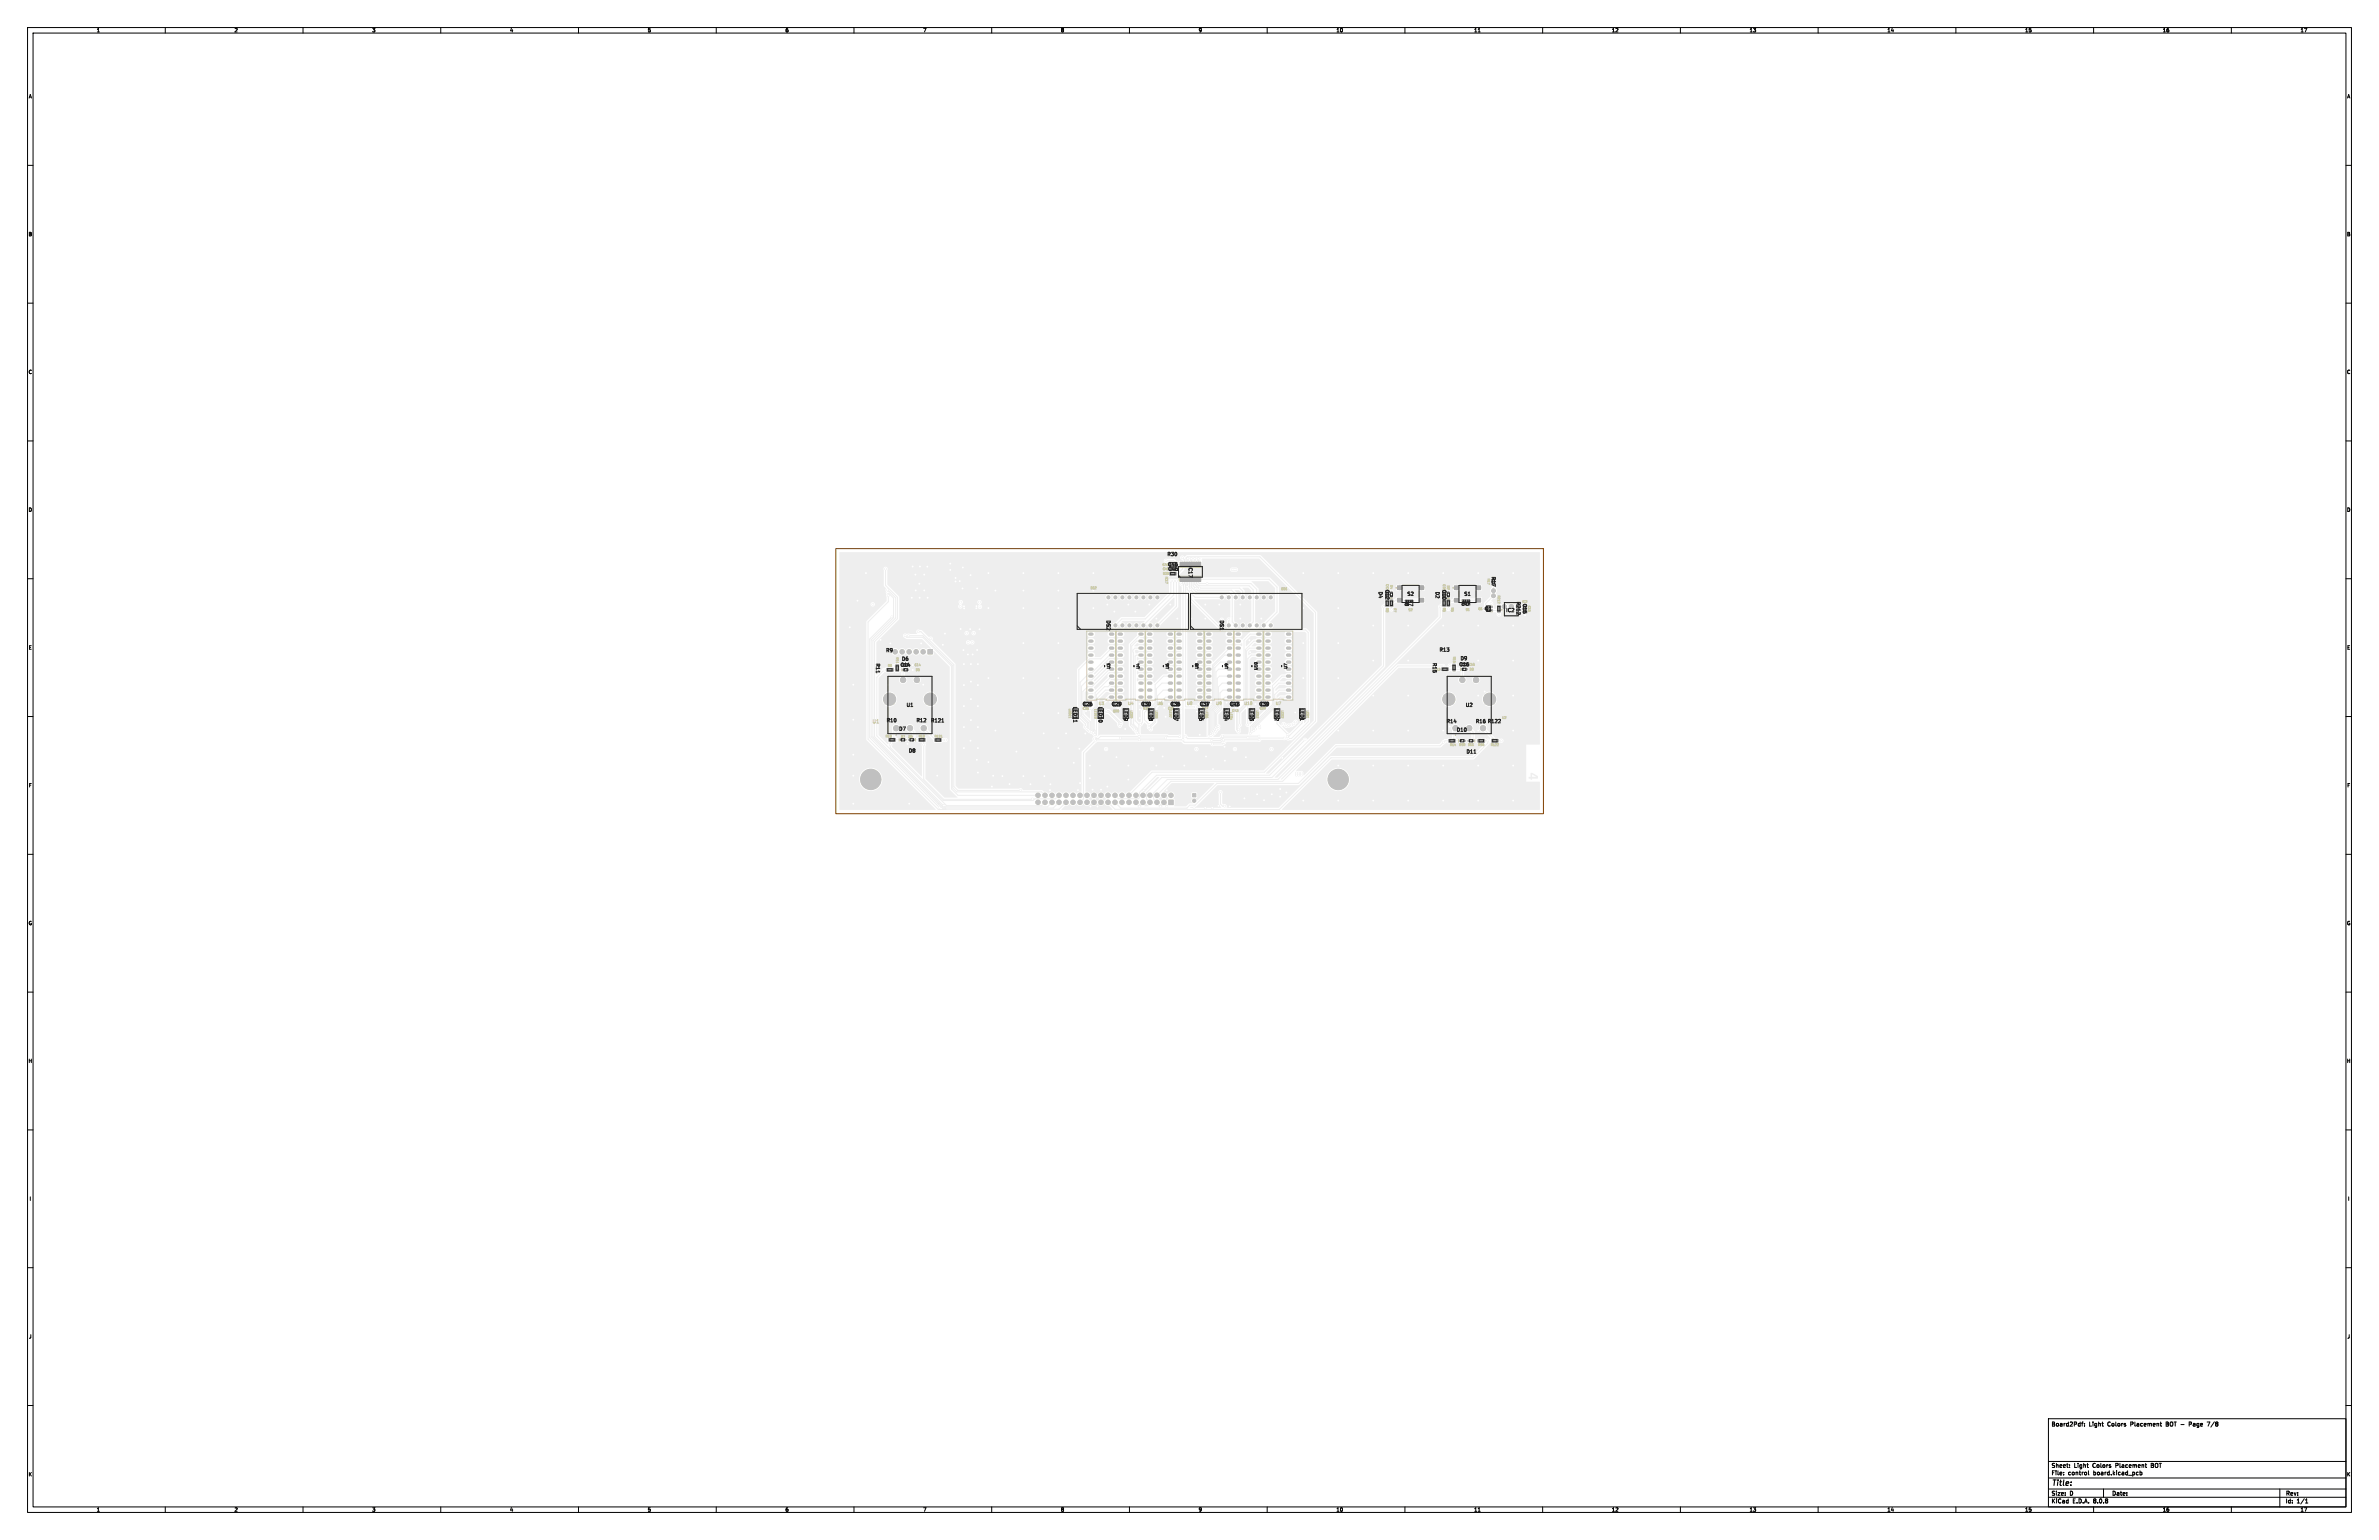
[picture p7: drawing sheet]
<svg xmlns="http://www.w3.org/2000/svg" width="864mm" height="559mm" viewBox="0 0 864 559" stroke-linecap="round" stroke-linejoin="round" font-family="sans-serif">
<defs><g id="words">
<text font-size="2.8" x="744.6" y="539.7">Title:</text>
<g font-size="2.1">
<text x="744.6" y="517.8">Board2Pdf:</text>
<text x="758.3" y="517.8">Light</text>
<text x="765" y="517.8">Colors</text>
<text x="773.5" y="517.8">Placement</text>
<text x="786.5" y="517.8">BOT -</text>
<text x="795.1" y="517.8">Page</text>
<text x="801.9" y="517.8">7/8</text>
<text x="744.6" y="532.8">Sheet:</text>
<text x="752.8" y="532.8">Light</text>
<text x="759.6" y="532.8">Colors</text>
<text x="768" y="532.8">Placement</text>
<text x="781.1" y="532.8">BOT</text>
<text x="744.6" y="535.5">File:</text>
<text x="750.7" y="535.5">control</text>
<text x="759.9" y="535.5">board.kicad_pcb</text>
<text x="744.6" y="545.7">KiCad</text>
<text x="744.6" y="542.9">Size:</text>
<text x="751.3" y="542.9">D</text>
<text x="752.3" y="545.7">E.D.A.</text>
<text x="759.9" y="545.7">8.0.8</text>
<text x="766.6" y="542.9">Date:</text>
<text x="829.6" y="543.1">Rev:</text>
<text x="829.6" y="545.7">Id:</text>
<text x="833.7" y="545.7">1/1</text>
</g>
<g font-size="1.8">
<text x="35" y="11.9">1</text>
<text x="85" y="11.9">2</text>
<text x="135" y="11.9">3</text>
<text x="185" y="11.9">4</text>
<text x="235" y="11.9">5</text>
<text x="285" y="11.9">6</text>
<text x="335" y="11.9">7</text>
<text x="385" y="11.9">8</text>
<text x="435" y="11.9">9</text>
<text x="485" y="11.9">10</text>
<text x="535" y="11.9">11</text>
<text x="585" y="11.9">12</text>
<text x="635" y="11.9">13</text>
<text x="685" y="11.9">14</text>
<text x="735" y="11.9">15</text>
<text x="785" y="11.9">16</text>
<text x="835" y="11.9">17</text>
<text x="10.3" y="35.9">A</text>
<text x="851.9" y="35.9">A</text>
<text x="10.3" y="85.9">B</text>
<text x="851.9" y="85.9">B</text>
<text x="10.3" y="135.9">C</text>
<text x="851.9" y="135.9">C</text>
<text x="10.3" y="185.9">D</text>
<text x="851.9" y="185.9">D</text>
<text x="10.3" y="235.9">E</text>
<text x="851.9" y="235.9">E</text>
<text x="10.3" y="285.9">F</text>
<text x="851.9" y="285.9">F</text>
<text x="10.3" y="335.9">G</text>
<text x="851.9" y="335.9">G</text>
<text x="10.2" y="385.9">H</text>
<text x="851.8" y="385.9">H</text>
<text x="10.6" y="435.9">I</text>
<text x="852.2" y="435.9">I</text>
<text x="10.4" y="485.9">J</text>
<text x="852" y="485.9">J</text>
<text x="10.3" y="535.9">K</text>
<text x="851.9" y="535.9">K</text>
<text x="35" y="548.7">1</text>
<text x="85" y="548.7">2</text>
<text x="135" y="548.7">3</text>
<text x="185" y="548.7">4</text>
<text x="235" y="548.7">5</text>
<text x="285" y="548.7">6</text>
<text x="335" y="548.7">7</text>
<text x="385" y="548.7">8</text>
<text x="435" y="548.7">9</text>
<text x="485" y="548.7">10</text>
<text x="535" y="548.7">11</text>
<text x="585" y="548.7">12</text>
<text x="635" y="548.7">13</text>
<text x="685" y="548.7">14</text>
<text x="735" y="548.7">15</text>
<text x="785" y="548.7">16</text>
<text x="835" y="548.7">17</text>
</g>
<g font-size="1.8" fill="#222">
<text x="423.5" y="202.1">R30</text>
<text x="423.7" y="205.8">C46</text>
<text x="423.8" y="207.5">C45</text>
<text x="431.1" y="205.1" transform="rotate(90 431.1 205.1)">IC17</text>
<text x="541.1" y="209" transform="rotate(90 541.1 209)">R17</text>
<text x="500.1" y="214.4" transform="rotate(90 500.1 214.4)">D4</text>
<text x="502.6" y="213.7" transform="rotate(90 502.6 213.7)">C12</text>
<text x="520.8" y="214.4" transform="rotate(90 520.8 214.4)">D2</text>
<text x="523.2" y="213.7" transform="rotate(90 523.2 213.7)">C10</text>
<text x="509.6" y="217.3" transform="rotate(90 509.6 217.3)">R8</text>
<text x="510.6" y="216.5">S2</text>
<text x="511.1" y="217.3" transform="rotate(90 511.1 217.3)">R7</text>
<text x="530.3" y="217.2" transform="rotate(90 530.3 217.2)">R6</text>
<text x="531.3" y="216.5">S1</text>
<text x="531.8" y="217.2" transform="rotate(90 531.8 217.2)">R5</text>
<text x="538.8" y="221.9">Q1</text>
<text x="550.1" y="218" transform="rotate(90 550.1 218)">R212</text>
<text x="552.5" y="218.8" transform="rotate(90 552.5 218.8)">C15</text>
<text x="401.3" y="224.8" transform="rotate(90 401.3 224.8)">DS2</text>
<text x="442.5" y="224.8" transform="rotate(90 442.5 224.8)">DS1</text>
<text x="546.4" y="222.5">IC2</text>
<text x="321.4" y="237">R9</text>
<text x="522.3" y="236.8">R13</text>
<text x="529.9" y="239.9">D9</text>
<text x="317.6" y="240.5" transform="rotate(90 317.6 240.5)">R11</text>
<text x="326.6" y="242.3">C14</text>
<text x="327.1" y="240.1">D6</text>
<text x="519.8" y="240.3" transform="rotate(90 519.8 240.3)">R15</text>
<text x="529.4" y="242.1">C16</text>
<text x="328.8" y="256.8">U1</text>
<text x="389.3" y="256.1" transform="rotate(90 389.3 256.1)">LED11</text>
<text x="392.7" y="256.5">C26</text>
<text x="398.4" y="256.1" transform="rotate(90 398.4 256.1)">LED10</text>
<text x="403.3" y="256.5">C29</text>
<text x="407.6" y="256.8" transform="rotate(90 407.6 256.8)">LED9</text>
<text x="414" y="256.5">C30</text>
<text x="416.7" y="256.8" transform="rotate(90 416.7 256.8)">LED8</text>
<text x="424.6" y="256.5">C36</text>
<text x="425.9" y="256.8" transform="rotate(90 425.9 256.8)">LED7</text>
<text x="435" y="256.8" transform="rotate(90 435 256.8)">LED6</text>
<text x="435.3" y="256.5">C37</text>
<text x="444.1" y="256.8" transform="rotate(90 444.1 256.8)">LED4</text>
<text x="446.1" y="256.5">C43</text>
<text x="453.3" y="256.8" transform="rotate(90 453.3 256.8)">LED3</text>
<text x="456.8" y="256.5">C39</text>
<text x="462.4" y="256.8" transform="rotate(90 462.4 256.8)">LED2</text>
<text x="471.6" y="256.8" transform="rotate(90 471.6 256.8)">LED1</text>
<text x="531.8" y="256.8">U2</text>
<text x="321.6" y="262.4">R10</text>
<text x="332.4" y="262.4">R12</text>
<text x="337.7" y="262.5">R121</text>
<text x="524.9" y="262.7">R14</text>
<text x="535.5" y="262.7">R16 R122</text>
<text x="326.1" y="265.5">D7</text>
<text x="528.5" y="265.8">D10</text>
<text x="329.6" y="273.4">D8</text>
<text x="532.1" y="273.8">D11</text>
</g>
<text font-size="1.8" fill="#cca" x="316.4" y="262.8">U1</text>
<g font-size="1.4" fill="#222">
<text x="401.7" y="242.2" transform="rotate(-90 401.7 242.2)">~</text>
<text x="403.2" y="242.8" transform="rotate(-90 403.2 242.8)">U3</text>
<text x="412.3" y="242.2" transform="rotate(-90 412.3 242.2)">~</text>
<text x="413.8" y="242.8" transform="rotate(-90 413.8 242.8)">U4</text>
<text x="423" y="242.2" transform="rotate(-90 423 242.2)">~</text>
<text x="424.5" y="242.8" transform="rotate(-90 424.5 242.8)">U6</text>
<text x="433.7" y="242.2" transform="rotate(-90 433.7 242.2)">~</text>
<text x="435.2" y="242.8" transform="rotate(-90 435.2 242.8)">U8</text>
<text x="444.5" y="242.2" transform="rotate(-90 444.5 242.2)">~</text>
<text x="446" y="242.8" transform="rotate(-90 446 242.8)">U9</text>
<text x="455.1" y="242.2" transform="rotate(-90 455.1 242.2)">~</text>
<text x="456.6" y="243.3" transform="rotate(-90 456.6 243.3)">U10</text>
<text x="465.9" y="242.2" transform="rotate(-90 465.9 242.2)">~</text>
<text x="467.4" y="242.8" transform="rotate(-90 467.4 242.8)">U7</text>
</g>
<g font-size="1.4" fill="#cca">
<text x="398.8" y="255.9">U3</text>
<text x="409.4" y="255.9">U4</text>
<text x="420.1" y="255.9">U6</text>
<text x="430.8" y="255.9">U8</text>
<text x="441.4" y="255.9">U9</text>
<text x="451.6" y="255.9">U10</text>
<text x="463" y="255.9">U7</text>
</g>
<g font-size="1.1" fill="#cca">
<text x="421.9" y="205.5">C46</text>
<text x="422" y="207">C45</text>
<text x="422" y="208.7">R30</text>
<text x="422.9" y="209.1" transform="rotate(90 422.9 209.1)">IC17</text>
<text x="539.8" y="209.8" transform="rotate(90 539.8 209.8)">R17</text>
<text x="395.8" y="214">DS2</text>
<text x="465" y="214.3">DS1</text>
<text x="503" y="211.8" transform="rotate(90 503 211.8)">C12</text>
<text x="504.5" y="212.1" transform="rotate(90 504.5 212.1)">D4</text>
<text x="523.7" y="211.9" transform="rotate(90 523.7 211.9)">C10</text>
<text x="525.2" y="212.3" transform="rotate(90 525.2 212.3)">D2</text>
<text x="543.5" y="215.9" transform="rotate(90 543.5 215.9)">R212</text>
<text x="503" y="220.5" transform="rotate(90 503 220.5)">R8</text>
<text x="505.8" y="220.5" transform="rotate(90 505.8 220.5)">R7</text>
<text x="511.2" y="221.9">S2</text>
<text x="523.7" y="220.4" transform="rotate(90 523.7 220.4)">R6</text>
<text x="526.6" y="220.3" transform="rotate(90 526.6 220.3)">R5</text>
<text x="532" y="221.8">S1</text>
<text x="536.6" y="221.5">Q1</text>
<text x="325.1" y="238.4" transform="rotate(90 325.1 238.4)">R11</text>
<text x="527.3" y="238.2" transform="rotate(90 527.3 238.2)">R15</text>
<text x="322.2" y="242.1">R9</text>
<text x="331.9" y="241.9">C14</text>
<text x="332.3" y="243.6">D6</text>
<text x="533.4" y="243.4">D9</text>
<text x="387.8" y="257.1" transform="rotate(90 387.8 257.1)">LED11</text>
<text x="392.9" y="257.7">C26</text>
<text x="397.2" y="257.2" transform="rotate(90 397.2 257.2)">LED10</text>
<text x="410.1" y="257.7" transform="rotate(90 410.1 257.7)">LED9</text>
<text x="414.9" y="257.5">C30</text>
<text x="419.2" y="257.7" transform="rotate(90 419.2 257.7)">LED8</text>
<text x="423.9" y="257.6">C36</text>
<text x="424.3" y="257.5" transform="rotate(90 424.3 257.5)">LED7</text>
<text x="436.3" y="257.6">C37</text>
<text x="437.5" y="257.7" transform="rotate(90 437.5 257.7)">LED6</text>
<text x="455.8" y="257.7" transform="rotate(90 455.8 257.7)">LED3</text>
<text x="457.2" y="257.5">C39</text>
<text x="464.9" y="257.7" transform="rotate(90 464.9 257.7)">LED2</text>
<text x="474.1" y="257.7" transform="rotate(90 474.1 257.7)">LED1</text>
<text x="403.9" y="258.6">C29</text>
<text x="446.3" y="258.4" transform="rotate(90 446.3 258.4)">LED4</text>
<text x="447.2" y="258.4">C43</text>
<text x="545.2" y="261">U2</text>
<text x="321.4" y="267.8">R10</text>
<text x="329.6" y="267.9">D8</text>
<text x="526.2" y="270.9">R14</text>
<text x="529.6" y="270.8">D10</text>
<text x="532.8" y="270.8">D11</text>
<text x="536.5" y="270.8">R16</text>
<text x="541.1" y="270.9">R122</text>
</g>
<g font-size="1.1" fill="#222">
<text x="552.5" y="218.9">IC2</text>
<text x="554.5" y="219.7" transform="rotate(90 554.5 219.7)">C15</text>
<text x="520.5" y="243.5">R13</text>
<text x="533" y="241.7">C16</text>
<text x="326.9" y="268">D7</text>
<text x="333.4" y="267.8">R12</text>
<text x="339.1" y="267.8">R121</text>
</g>
</g></defs>
<path d="M555.7 280.5h.7l1.8 1.1 .1 .3h-.6l-1.5-.9v.9h2.1l-.1 .6h-2l-.3 .4-.3-.4h-.6v-.6h.6z" fill="#eee"/>
<g fill="#eee" stroke="#eee" stroke-width=".36">
<path d="M540.8 221.3h1v.5h-1z"/>
<path d="M540.8 220h1v.5h-1z"/>
<path d="M424.2 290.3h1.7v1.7h-1.7z"/>
<path d="M336.8 235.7h1.7v1.6h-1.7z"/>
<path d="M432.9 288h1.2v1.1h-1.2z"/>
<path d="M541.4 268.3h1.1v1h-1.1z"/>
<path d="M542.7 268.3h1.1v1h-1.1z"/>
<path d="M523.7 217.6h1v1.1h-1z"/>
<path d="M523.7 218.9h1v1.1h-1z"/>
<path d="M525.6 216.2h.4v.6h-.4z"/>
<path d="M525.6 214.7h.4v.6h-.4z"/>
<path d="M525.3 217.6h1v1.1h-1z"/>
<path d="M525.3 218.9h1v1.1h-1z"/>
<path d="M503.1 217.7h1v1.1h-1z"/>
<path d="M503.1 219h1v1.1h-1z"/>
<path d="M326.7 268.2h.6v.5h-.6z"/>
<path d="M328.2 268.2h.6v.5h-.6z"/>
<path d="M428.4 209.4h.5v1.5h-.5z"/>
<path d="M429.1 209.4h.4v1.5h-.4z"/>
<path d="M429.7 209.4h.4v1.5h-.4z"/>
<path d="M430.3 209.4h.5v1.5h-.5z"/>
<path d="M431 209.4h.4v1.5h-.4z"/>
<path d="M431.6 209.4h.4v1.5h-.4z"/>
<path d="M432.2 209.4h.5v1.5h-.5z"/>
<path d="M432.9 209.4h.4v1.5h-.4z"/>
<path d="M433.5 209.4h.4v1.5h-.4z"/>
<path d="M434.1 209.4h.5v1.5h-.5z"/>
<path d="M434.8 209.4h.4v1.5h-.4z"/>
<path d="M435.4 209.4h.5v1.5h-.5z"/>
<path d="M435.4 204h.5v1.5h-.5z"/>
<path d="M434.8 204h.4v1.5h-.4z"/>
<path d="M434.1 204h.5v1.5h-.5z"/>
<path d="M433.5 204h.4v1.5h-.4z"/>
<path d="M432.9 204h.4v1.5h-.4z"/>
<path d="M432.2 204h.5v1.5h-.5z"/>
<path d="M431.6 204h.4v1.5h-.4z"/>
<path d="M431 204h.4v1.5h-.4z"/>
<path d="M430.3 204h.5v1.5h-.5z"/>
<path d="M429.7 204h.4v1.5h-.4z"/>
<path d="M429.1 204h.4v1.5h-.4z"/>
<path d="M428.4 204h.5v1.5h-.5z"/>
<path d="M543.6 219.7h1v1.1h-1z"/>
<path d="M543.6 221h1v1.1h-1z"/>
<path d="M525.9 268.3h1.1v1h-1.1z"/>
<path d="M527.2 268.3h1.1v1h-1.1z"/>
<path d="M322.6 267.9h1.1v1h-1.1z"/>
<path d="M323.9 267.9h1.1v1h-1.1z"/>
<path d="M424.5 207.7h1.1v1h-1.1z"/>
<path d="M425.8 207.7h1.1v1h-1.1z"/>
<path d="M504.6 217.7h1v1.1h-1z"/>
<path d="M504.6 219h1v1.1h-1z"/>
<path d="M527.3 242.3h1v1.1h-1z"/>
<path d="M527.3 241h1v1.1h-1z"/>
<path d="M331.4 268.2h.6v.5h-.6z"/>
<path d="M329.9 268.2h.6v.5h-.6z"/>
<path d="M528 212.6h1.5v1.3h-1.5z"/>
<path d="M528 217.1h1.5v1.3h-1.5z"/>
<path d="M535.9 212.6h1.6v1.3h-1.6z"/>
<path d="M535.9 217.1h1.6v1.3h-1.6z"/>
<path d="M321.8 242.5h1.1v1h-1.1z"/>
<path d="M323.1 242.5h1.1v1h-1.1z"/>
<path d="M536.5 268.3h1.1v1h-1.1z"/>
<path d="M537.8 268.3h1.1v1h-1.1z"/>
<path d="M327.7 242.8h.6v.5h-.6z"/>
<path d="M329.2 242.8h.6v.5h-.6z"/>
<path d="M534.4 268.6h.7v.4h-.7z"/>
<path d="M532.9 268.6h.7v.4h-.7z"/>
<path d="M504.9 216.2h.4v.6h-.4z"/>
<path d="M504.9 214.7h.4v.6h-.4z"/>
<path d="M325.2 242.5h1v1.1h-1z"/>
<path d="M325.2 241.2h1v1.1h-1z"/>
<path d="M529.7 268.6h.7v.4h-.7z"/>
<path d="M531.2 268.6h.7v.4h-.7z"/>
<path d="M507.3 212.6h1.6v1.3h-1.6z"/>
<path d="M507.3 217.1h1.6v1.3h-1.6z"/>
<path d="M515.3 212.6h1.5v1.3h-1.5z"/>
<path d="M515.3 217.1h1.5v1.3h-1.5z"/>
<path d="M530.5 242.7h.6v.4h-.6z"/>
<path d="M532 242.7h.6v.4h-.6z"/>
<path d="M523.3 242.3h1.1v1h-1.1z"/>
<path d="M524.6 242.3h1.1v1h-1.1z"/>
<path d="M339.3 268h1.1v1h-1.1z"/>
<path d="M340.6 268h1.1v1h-1.1z"/>
<path d="M333.5 267.9h1.1v1h-1.1z"/>
<path d="M334.8 267.9h1.1v1h-1.1z"/>
<circle cx="542.2" cy="216.2" r=".71"/>
<circle cx="542.2" cy="214.4" r=".71"/>
<circle cx="316.1" cy="282.8" r="2.05"/>
<circle cx="316.1" cy="282.8" r="3.7"/>
<circle cx="485.8" cy="282.8" r="2.05"/>
<circle cx="485.8" cy="282.8" r="3.7"/>
<circle cx="425.1" cy="288.6" r=".83"/>
<circle cx="422.5" cy="291.1" r=".83"/>
<circle cx="422.5" cy="288.6" r=".83"/>
<circle cx="420" cy="291.1" r=".83"/>
<circle cx="420" cy="288.6" r=".83"/>
<circle cx="417.4" cy="291.1" r=".83"/>
<circle cx="417.4" cy="288.6" r=".83"/>
<circle cx="414.9" cy="291.1" r=".83"/>
<circle cx="414.9" cy="288.6" r=".83"/>
<circle cx="412.4" cy="291.1" r=".83"/>
<circle cx="412.4" cy="288.6" r=".83"/>
<circle cx="409.8" cy="291.1" r=".83"/>
<circle cx="409.8" cy="288.6" r=".83"/>
<circle cx="407.3" cy="291.1" r=".83"/>
<circle cx="407.3" cy="288.6" r=".83"/>
<circle cx="404.7" cy="291.1" r=".83"/>
<circle cx="404.7" cy="288.6" r=".83"/>
<circle cx="402.2" cy="291.1" r=".83"/>
<circle cx="402.2" cy="288.6" r=".83"/>
<circle cx="399.7" cy="291.1" r=".83"/>
<circle cx="399.7" cy="288.6" r=".83"/>
<circle cx="397.1" cy="291.1" r=".83"/>
<circle cx="397.1" cy="288.6" r=".83"/>
<circle cx="394.6" cy="291.1" r=".83"/>
<circle cx="394.6" cy="288.6" r=".83"/>
<circle cx="392" cy="291.1" r=".83"/>
<circle cx="392" cy="288.6" r=".83"/>
<circle cx="389.5" cy="291.1" r=".83"/>
<circle cx="389.5" cy="288.6" r=".83"/>
<circle cx="387" cy="291.1" r=".83"/>
<circle cx="387" cy="288.6" r=".83"/>
<circle cx="384.4" cy="291.1" r=".83"/>
<circle cx="384.4" cy="288.6" r=".83"/>
<circle cx="381.9" cy="291.1" r=".83"/>
<circle cx="381.9" cy="288.6" r=".83"/>
<circle cx="379.3" cy="291.1" r=".83"/>
<circle cx="379.3" cy="288.6" r=".83"/>
<circle cx="376.8" cy="291.1" r=".83"/>
<circle cx="376.8" cy="288.6" r=".83"/>
<circle cx="335.1" cy="236.5" r=".82"/>
<circle cx="332.6" cy="236.5" r=".82"/>
<circle cx="330" cy="236.5" r=".82"/>
<circle cx="327.5" cy="236.5" r=".82"/>
<circle cx="324.9" cy="236.5" r=".82"/>
<circle cx="433.5" cy="290.6" r=".57"/>
<circle cx="404.9" cy="226.9" r=".55"/>
<circle cx="407.4" cy="226.9" r=".55"/>
<circle cx="410" cy="226.9" r=".55"/>
<circle cx="412.5" cy="226.9" r=".55"/>
<circle cx="415.1" cy="226.9" r=".55"/>
<circle cx="417.6" cy="226.9" r=".55"/>
<circle cx="420.1" cy="226.9" r=".55"/>
<circle cx="420.1" cy="216.8" r=".55"/>
<circle cx="417.6" cy="216.8" r=".55"/>
<circle cx="415.1" cy="216.8" r=".55"/>
<circle cx="412.5" cy="216.8" r=".55"/>
<circle cx="410" cy="216.8" r=".55"/>
<circle cx="407.4" cy="216.8" r=".55"/>
<circle cx="404.9" cy="216.8" r=".55"/>
<circle cx="402.4" cy="216.8" r=".55"/>
<circle cx="446" cy="226.9" r=".55"/>
<circle cx="448.6" cy="226.9" r=".55"/>
<circle cx="451.1" cy="226.9" r=".55"/>
<circle cx="453.7" cy="226.9" r=".55"/>
<circle cx="456.2" cy="226.9" r=".55"/>
<circle cx="458.7" cy="226.9" r=".55"/>
<circle cx="461.3" cy="226.9" r=".55"/>
<circle cx="461.3" cy="216.8" r=".55"/>
<circle cx="458.7" cy="216.8" r=".55"/>
<circle cx="456.2" cy="216.8" r=".55"/>
<circle cx="453.7" cy="216.8" r=".55"/>
<circle cx="451.1" cy="216.8" r=".55"/>
<circle cx="448.6" cy="216.8" r=".55"/>
<circle cx="446" cy="216.8" r=".55"/>
<circle cx="443.5" cy="216.8" r=".55"/>
<circle cx="528.3" cy="264.2" r=".98"/>
<circle cx="533.3" cy="264.2" r=".97"/>
<circle cx="538.3" cy="264.2" r=".98"/>
<circle cx="530.8" cy="246.7" r=".98"/>
<circle cx="535.8" cy="246.7" r=".98"/>
<circle cx="525.9" cy="253.7" r="2.23"/>
<circle cx="540.7" cy="253.7" r="2.23"/>
<circle cx="325.3" cy="264.2" r=".98"/>
<circle cx="330.3" cy="264.2" r=".98"/>
<circle cx="335.3" cy="264.2" r=".98"/>
<circle cx="327.8" cy="246.7" r=".97"/>
<circle cx="332.8" cy="246.7" r=".97"/>
<circle cx="322.9" cy="253.7" r="2.23"/>
<circle cx="337.7" cy="253.7" r="2.23"/>
<circle cx="546.1" cy="220.1" r=".78"/>
<circle cx="548.6" cy="220.1" r=".78"/>
</g>
<g fill="none" stroke="#eee" stroke-width="1.2">
<path d="M395.6 237.7h.8M395.6 235.2h.8M395.6 232.6h.8M395.6 230.1h.8M403.1 237.7h.8M403.1 235.2h.8M403.1 232.6h.8M403.1 230.1h.8M406.3 237.7h.8M406.3 235.2h.8M406.3 232.6h.8M406.3 230.1h.8"/>
<path d="M413.8 237.7h.8M413.8 235.2h.8M413.8 232.6h.8M413.8 230.1h.8M416.9 237.7h.8M416.9 235.2h.8M416.9 232.6h.8M416.9 230.1h.8M424.5 237.7h.8M424.5 235.2h.8M424.5 232.6h.8M424.5 230.1h.8"/>
<path d="M427.6 237.7h.8M427.6 235.2h.8M427.6 232.6h.8M427.6 230.1h.8M435.1 237.7h.8M435.1 235.2h.8M435.1 232.6h.8M435.1 230.1h.8M438.4 237.7h.8M438.4 235.2h.8M438.4 232.6h.8M438.4 230.1h.8"/>
<path d="M445.9 237.7h.8M445.9 235.2h.8M445.9 232.6h.8M445.9 230.1h.8M449.1 237.7h.8M449.1 235.2h.8M449.1 232.6h.8M449.1 230.1h.8M456.6 237.7h.8M456.6 235.2h.8M456.6 232.6h.8M456.6 230.1h.8"/>
<path d="M459.9 237.7h.8M459.9 235.2h.8M459.9 232.6h.8M459.9 230.1h.8M467.4 237.7h.8M467.4 235.2h.8M467.4 232.6h.8M467.4 230.1h.8M395.6 253h.8M395.6 250.4h.8M395.6 247.9h.8M395.6 245.3h.8"/>
<path d="M395.6 242.8h.8M395.6 240.3h.8M403.1 253h.8M403.1 250.4h.8M403.1 247.9h.8M403.1 245.3h.8M403.1 242.8h.8M403.1 240.3h.8M406.3 253h.8M406.3 250.4h.8M406.3 247.9h.8M406.3 245.3h.8"/>
<path d="M406.3 242.8h.8M406.3 240.3h.8M413.8 253h.8M413.8 250.4h.8M413.8 247.9h.8M413.8 245.3h.8M413.8 242.8h.8M413.8 240.3h.8M416.9 253h.8M416.9 250.4h.8M416.9 247.9h.8M416.9 245.3h.8"/>
<path d="M416.9 242.8h.8M416.9 240.3h.8M424.5 253h.8M424.5 250.4h.8M424.5 247.9h.8M424.5 245.3h.8M424.5 242.8h.8M424.5 240.3h.8M427.6 253h.8M427.6 250.4h.8M427.6 247.9h.8M427.6 245.3h.8"/>
<path d="M427.6 242.8h.8M427.6 240.3h.8M435.1 253h.8M435.1 250.4h.8M435.1 247.9h.8M435.1 245.3h.8M435.1 242.8h.8M435.1 240.3h.8M438.4 253h.8M438.4 250.4h.8M438.4 247.9h.8M438.4 245.3h.8"/>
<path d="M438.4 242.8h.8M438.4 240.3h.8M445.9 253h.8M445.9 250.4h.8M445.9 247.9h.8M445.9 245.3h.8M445.9 242.8h.8M445.9 240.3h.8M449.1 253h.8M449.1 250.4h.8M449.1 247.9h.8M449.1 245.3h.8"/>
<path d="M449.1 242.8h.8M449.1 240.3h.8M456.6 253h.8M456.6 250.4h.8M456.6 247.9h.8M456.6 245.3h.8M456.6 242.8h.8M456.6 240.3h.8M459.9 253h.8M459.9 250.4h.8M459.9 247.9h.8M459.9 245.3h.8"/>
<path d="M459.9 242.8h.8M459.9 240.3h.8M467.4 253h.8M467.4 250.4h.8M467.4 247.9h.8M467.4 245.3h.8M467.4 242.8h.8M467.4 240.3h.8"/>
</g>
<g fill="#ececec" stroke="#ececec" stroke-width=".36">
<circle cx="541.3" cy="219" r=".28"/>
<circle cx="444.6" cy="292.6" r=".28"/>
<circle cx="443" cy="287.5" r=".28"/>
<circle cx="472.4" cy="280.5" r=".28"/>
<circle cx="471.5" cy="280.5" r=".28"/>
<circle cx="471.5" cy="281.3" r=".28"/>
<circle cx="449.1" cy="256.9" r=".28"/>
<circle cx="395.7" cy="257.1" r=".28"/>
<circle cx="448" cy="206.7" r=".28"/>
<circle cx="418" cy="254.7" r=".28"/>
<circle cx="470.6" cy="281.3" r=".28"/>
<circle cx="472.4" cy="281.3" r=".28"/>
<circle cx="470.6" cy="280.5" r=".28"/>
<circle cx="448.6" cy="206.7" r=".28"/>
<circle cx="447.3" cy="206.7" r=".28"/>
<circle cx="439.5" cy="255.5" r=".28"/>
<circle cx="459.3" cy="256.9" r=".28"/>
<circle cx="406.2" cy="256.9" r=".28"/>
<circle cx="545" cy="268.8" r=".28"/>
<circle cx="337.8" cy="231.7" r=".28"/>
<circle cx="423.2" cy="203.5" r=".28"/>
<circle cx="434.3" cy="271.8" r=".28"/>
<circle cx="324.3" cy="241.7" r=".28"/>
<circle cx="525.8" cy="221" r=".28"/>
<circle cx="316.8" cy="219.3" r=".28"/>
<circle cx="418.2" cy="271.8" r=".28"/>
<circle cx="526.3" cy="241.5" r=".28"/>
<circle cx="448.3" cy="271.8" r=".28"/>
<circle cx="401.5" cy="271.8" r=".28"/>
<circle cx="343.2" cy="268.5" r=".28"/>
<circle cx="505.1" cy="221.1" r=".28"/>
<circle cx="461.6" cy="271.8" r=".28"/>
<circle cx="351.4" cy="233.1" r=".28"/>
<circle cx="353" cy="233.1" r=".28"/>
<circle cx="413.5" cy="267.2" r=".28"/>
<circle cx="457" cy="267.1" r=".28"/>
<circle cx="430.2" cy="267.1" r=".28"/>
<circle cx="443.8" cy="267.1" r=".28"/>
<circle cx="428.2" cy="267.3" r=".28"/>
<circle cx="397.3" cy="268.1" r=".28"/>
<circle cx="453" cy="267.7" r=".28"/>
<circle cx="439.8" cy="268.7" r=".28"/>
<circle cx="406.7" cy="267.8" r=".28"/>
<circle cx="466.2" cy="267.8" r=".28"/>
<circle cx="423.1" cy="267.7" r=".28"/>
<circle cx="444.1" cy="268.5" r=".28"/>
<circle cx="413.6" cy="268.5" r=".28"/>
<circle cx="429.4" cy="268.5" r=".28"/>
<circle cx="397.5" cy="268.8" r=".28"/>
<circle cx="457.1" cy="268.5" r=".28"/>
<circle cx="434" cy="256.5" r=".28"/>
<circle cx="431" cy="212.9" r=".28"/>
<circle cx="438.2" cy="211.8" r=".28"/>
<circle cx="432.1" cy="213.8" r=".28"/>
<circle cx="434.1" cy="213.6" r=".28"/>
<circle cx="446" cy="224.8" r=".28"/>
<circle cx="435.5" cy="213.4" r=".28"/>
<circle cx="417.7" cy="228.5" r=".28"/>
<circle cx="425" cy="210.8" r=".28"/>
<circle cx="426" cy="210.8" r=".28"/>
<circle cx="427.1" cy="210.8" r=".28"/>
<circle cx="396.9" cy="265.9" r=".28"/>
<circle cx="396.3" cy="265.6" r=".28"/>
<circle cx="395.6" cy="265.3" r=".28"/>
<circle cx="394.5" cy="264.3" r=".28"/>
<circle cx="397.9" cy="267.2" r=".28"/>
<circle cx="395" cy="264.8" r=".28"/>
<circle cx="394" cy="263.8" r=".28"/>
<circle cx="406.9" cy="262.6" r=".28"/>
<circle cx="401.5" cy="257.9" r=".28"/>
<circle cx="401" cy="258.5" r=".28"/>
<circle cx="406.5" cy="263.3" r=".28"/>
<circle cx="397.4" cy="266.5" r=".28"/>
<circle cx="428.2" cy="258.2" r=".28"/>
<circle cx="417.8" cy="264.6" r=".28"/>
<circle cx="412.4" cy="265.2" r=".28"/>
<circle cx="414" cy="262.8" r=".28"/>
<circle cx="413.4" cy="266.4" r=".28"/>
<circle cx="417.1" cy="263.9" r=".28"/>
<circle cx="412.8" cy="265.8" r=".28"/>
<circle cx="428.8" cy="257.2" r=".28"/>
<circle cx="411.8" cy="264.6" r=".28"/>
<circle cx="417.1" cy="262.9" r=".28"/>
<circle cx="468.9" cy="263.1" r=".28"/>
<circle cx="466.9" cy="263.3" r=".28"/>
<circle cx="467.3" cy="267.3" r=".28"/>
<circle cx="457.3" cy="264.1" r=".28"/>
<circle cx="467.5" cy="266.6" r=".28"/>
<circle cx="457.1" cy="263.3" r=".28"/>
<circle cx="429" cy="212" r=".28"/>
<circle cx="432" cy="217" r=".28"/>
<circle cx="467.6" cy="268" r=".28"/>
<circle cx="467.8" cy="263.3" r=".28"/>
<circle cx="470.3" cy="261.9" r=".28"/>
<circle cx="466" cy="262.7" r=".28"/>
<circle cx="469.7" cy="262.6" r=".28"/>
<circle cx="441.6" cy="264.8" r=".28"/>
<circle cx="441.2" cy="265.4" r=".28"/>
<circle cx="440.8" cy="266" r=".28"/>
<circle cx="438.8" cy="267.1" r=".28"/>
<circle cx="439.6" cy="266.9" r=".28"/>
<circle cx="444.4" cy="269.3" r=".28"/>
<circle cx="440.2" cy="270" r=".28"/>
<circle cx="440.2" cy="266.4" r=".28"/>
<circle cx="442.2" cy="264.4" r=".28"/>
<circle cx="442.2" cy="263.5" r=".28"/>
<circle cx="449.6" cy="265.4" r=".28"/>
<circle cx="455.1" cy="265.1" r=".28"/>
<circle cx="452.9" cy="263" r=".28"/>
<circle cx="454.5" cy="265.6" r=".28"/>
<circle cx="450" cy="263.1" r=".28"/>
<circle cx="449.6" cy="264.6" r=".28"/>
<circle cx="455.8" cy="264.5" r=".28"/>
<circle cx="453.9" cy="266.1" r=".28"/>
<circle cx="433.1" cy="203.2" r=".28"/>
<circle cx="434.4" cy="203.2" r=".28"/>
<circle cx="431.2" cy="202.7" r=".28"/>
<circle cx="433.7" cy="202.7" r=".28"/>
<circle cx="431.8" cy="203.2" r=".28"/>
<circle cx="435" cy="202.7" r=".28"/>
<circle cx="435.6" cy="203.2" r=".28"/>
<circle cx="429.2" cy="202.3" r=".28"/>
<circle cx="432.5" cy="202.7" r=".28"/>
<circle cx="342.7" cy="292.3" r=".28"/>
<circle cx="321.5" cy="206.4" r=".28"/>
<circle cx="322.3" cy="215" r=".28"/>
<circle cx="322.5" cy="216.1" r=".28"/>
<circle cx="370.5" cy="286.8" r=".28"/>
<circle cx="333.4" cy="229.2" r=".28"/>
<circle cx="329.8" cy="230.7" r=".28"/>
<circle cx="323.8" cy="223.8" r=".28"/>
<circle cx="340.9" cy="292.9" r=".28"/>
<circle cx="322.2" cy="214" r=".28"/>
<circle cx="328.6" cy="230.6" r=".28"/>
<circle cx="355.6" cy="218.5" r=".28"/>
<circle cx="348.6" cy="220.1" r=".28"/>
<circle cx="355.7" cy="220.2" r=".28"/>
<circle cx="353.4" cy="229.8" r=".28"/>
<circle cx="350.9" cy="229.8" r=".28"/>
<circle cx="348.8" cy="218.5" r=".28"/>
<circle cx="522.8" cy="220.2" r=".28"/>
<circle cx="540.1" cy="268.8" r=".28"/>
<circle cx="524.1" cy="269.3" r=".28"/>
<circle cx="502.2" cy="220.2" r=".28"/>
<circle cx="323.2" cy="270.2" r=".28"/>
<circle cx="374.8" cy="289.9" r=".28"/>
<circle cx="335.3" cy="270.2" r=".28"/>
<circle cx="320.9" cy="243.1" r=".28"/>
<circle cx="523.9" cy="241.7" r=".28"/>
<circle cx="473.7" cy="268.5" r=".28"/>
<circle cx="544.1" cy="223" r=".28"/>
<circle cx="446.4" cy="292.6" r=".28"/>
<circle cx="415.2" cy="286.8" r=".28"/>
<circle cx="523.9" cy="277.8" r=".28"/>
<circle cx="455.7" cy="255.5" r=".28"/>
<circle cx="511.2" cy="252.4" r=".28"/>
<circle cx="333.7" cy="211.8" r=".28"/>
<circle cx="413.7" cy="255.4" r=".28"/>
<circle cx="470.2" cy="258.5" r=".28"/>
<circle cx="332.4" cy="214.2" r=".28"/>
<circle cx="432.5" cy="224.5" r=".28"/>
<circle cx="309.8" cy="281.5" r=".28"/>
<circle cx="355.6" cy="228.3" r=".28"/>
<circle cx="511.2" cy="277.8" r=".28"/>
<circle cx="457.9" cy="224.5" r=".28"/>
<circle cx="369" cy="272.7" r=".28"/>
<circle cx="485.8" cy="277.8" r=".28"/>
<circle cx="536.6" cy="239.7" r=".28"/>
<circle cx="423.1" cy="260.1" r=".28"/>
<circle cx="360.1" cy="285.4" r=".28"/>
<circle cx="409.6" cy="282.9" r=".28"/>
<circle cx="440.3" cy="279.1" r=".28"/>
<circle cx="458.6" cy="249.1" r=".28"/>
<circle cx="355" cy="280.3" r=".28"/>
<circle cx="323.2" cy="233.5" r=".28"/>
<circle cx="440.1" cy="293.2" r=".28"/>
<circle cx="437.8" cy="274.5" r=".28"/>
<circle cx="371.5" cy="233.3" r=".28"/>
<circle cx="348.7" cy="228.2" r=".28"/>
<circle cx="485.8" cy="207.9" r=".28"/>
<circle cx="396.9" cy="207.9" r=".28"/>
<circle cx="331" cy="216.9" r=".28"/>
<circle cx="402" cy="219.4" r=".28"/>
<circle cx="349.9" cy="241" r=".28"/>
<circle cx="536.6" cy="252.4" r=".28"/>
<circle cx="412.1" cy="221.9" r=".28"/>
<circle cx="331.3" cy="241.3" r=".28"/>
<circle cx="536.6" cy="277.8" r=".28"/>
<circle cx="348.4" cy="210.9" r=".28"/>
<circle cx="464.7" cy="286.3" r=".28"/>
<circle cx="322.5" cy="248.5" r=".28"/>
<circle cx="437.5" cy="219.4" r=".28"/>
<circle cx="511.2" cy="290.5" r=".28"/>
<circle cx="361.3" cy="214.3" r=".28"/>
<circle cx="485.8" cy="265.1" r=".28"/>
<circle cx="387" cy="266.1" r=".28"/>
<circle cx="345" cy="204.5" r=".28"/>
<circle cx="332.3" cy="208.5" r=".28"/>
<circle cx="366.5" cy="284.5" r=".28"/>
<circle cx="465.5" cy="275" r=".28"/>
<circle cx="453.8" cy="236.7" r=".28"/>
<circle cx="409.6" cy="277.8" r=".28"/>
<circle cx="422.6" cy="256.8" r=".28"/>
<circle cx="402" cy="285.4" r=".28"/>
<circle cx="461.7" cy="288.2" r=".28"/>
<circle cx="358.8" cy="246" r=".28"/>
<circle cx="539" cy="250.9" r=".28"/>
<circle cx="331.3" cy="205.6" r=".28"/>
<circle cx="355" cy="248.6" r=".28"/>
<circle cx="445.3" cy="255" r=".28"/>
<circle cx="473.1" cy="290.5" r=".28"/>
<circle cx="384.2" cy="214.3" r=".28"/>
<circle cx="549.3" cy="265.1" r=".28"/>
<circle cx="346.9" cy="209.7" r=".28"/>
<circle cx="485.8" cy="220.6" r=".28"/>
<circle cx="464.7" cy="289.1" r=".28"/>
<circle cx="384.2" cy="233.3" r=".28"/>
<circle cx="453.5" cy="232.3" r=".28"/>
<circle cx="523.9" cy="265.1" r=".28"/>
<circle cx="458.6" cy="241.5" r=".28"/>
<circle cx="536.6" cy="265.1" r=".28"/>
<circle cx="435.5" cy="266.6" r=".28"/>
<circle cx="549.3" cy="277.8" r=".28"/>
<circle cx="389.8" cy="276.8" r=".28"/>
<circle cx="434.5" cy="258.2" r=".28"/>
<circle cx="354.5" cy="220" r=".28"/>
<circle cx="355" cy="271.4" r=".28"/>
<circle cx="371.5" cy="258.7" r=".28"/>
<circle cx="351.4" cy="237.5" r=".28"/>
<circle cx="523.9" cy="290.5" r=".28"/>
<circle cx="442.3" cy="292.4" r=".28"/>
<circle cx="352.2" cy="228.3" r=".28"/>
<circle cx="342.3" cy="234" r=".28"/>
<circle cx="444.7" cy="276" r=".28"/>
<circle cx="511.2" cy="227" r=".28"/>
<circle cx="378.9" cy="266.1" r=".28"/>
<circle cx="335.2" cy="248.5" r=".28"/>
<circle cx="360.5" cy="281.5" r=".28"/>
<circle cx="352.3" cy="268.8" r=".28"/>
<circle cx="349.9" cy="248.6" r=".28"/>
<circle cx="473.1" cy="207.9" r=".28"/>
<circle cx="355" cy="256.2" r=".28"/>
<circle cx="352.5" cy="247.3" r=".28"/>
<circle cx="473.1" cy="233.3" r=".28"/>
<circle cx="336.7" cy="216.9" r=".28"/>
<circle cx="352.5" cy="253.7" r=".28"/>
<circle cx="349.9" cy="271.4" r=".28"/>
<circle cx="549.3" cy="290.5" r=".28"/>
<circle cx="432.5" cy="219.4" r=".28"/>
<circle cx="549.3" cy="207.9" r=".28"/>
<circle cx="333.9" cy="205.6" r=".28"/>
<circle cx="419.8" cy="277.8" r=".28"/>
<circle cx="354.7" cy="235.9" r=".28"/>
<circle cx="485.8" cy="290.5" r=".28"/>
<circle cx="417.2" cy="219.4" r=".28"/>
<circle cx="408.5" cy="264.5" r=".28"/>
<circle cx="433.5" cy="293.2" r=".28"/>
<circle cx="396.6" cy="286.6" r=".28"/>
<circle cx="384.2" cy="207.9" r=".28"/>
<circle cx="384.2" cy="258.7" r=".28"/>
<circle cx="399.7" cy="286.6" r=".28"/>
<circle cx="437.5" cy="224.5" r=".28"/>
<circle cx="437.5" cy="293.2" r=".28"/>
<circle cx="485.8" cy="233.3" r=".28"/>
<circle cx="458.9" cy="290.4" r=".28"/>
<circle cx="349.7" cy="235.9" r=".28"/>
<circle cx="485.8" cy="246" r=".28"/>
<circle cx="413.8" cy="260.6" r=".28"/>
<circle cx="358.8" cy="220.6" r=".28"/>
<circle cx="511.2" cy="207.9" r=".28"/>
<circle cx="308.5" cy="227.6" r=".28"/>
<circle cx="336.6" cy="205.6" r=".28"/>
<circle cx="352.5" cy="241" r=".28"/>
<circle cx="405.3" cy="274.8" r=".28"/>
<circle cx="352.3" cy="208.7" r=".28"/>
<circle cx="467" cy="287.6" r=".28"/>
<circle cx="345" cy="206.8" r=".28"/>
<circle cx="314.4" cy="207.9" r=".28"/>
<circle cx="334.4" cy="233.5" r=".28"/>
<circle cx="354.6" cy="275.7" r=".28"/>
<circle cx="403" cy="254.7" r=".28"/>
<circle cx="473.1" cy="246" r=".28"/>
<circle cx="361.3" cy="265.1" r=".28"/>
<circle cx="421.3" cy="292.6" r=".28"/>
<circle cx="536.6" cy="207.9" r=".28"/>
<circle cx="391.3" cy="286.7" r=".28"/>
<circle cx="349.9" cy="220" r=".28"/>
<circle cx="549.3" cy="252.4" r=".28"/>
<circle cx="354.7" cy="213.5" r=".28"/>
<circle cx="395.6" cy="277.8" r=".28"/>
<circle cx="379.1" cy="281.6" r=".28"/>
<circle cx="319.7" cy="232.2" r=".28"/>
<circle cx="422" cy="274.5" r=".28"/>
<circle cx="523.9" cy="207.9" r=".28"/>
<circle cx="409.6" cy="219.4" r=".28"/>
<circle cx="456.3" cy="288.2" r=".28"/>
<circle cx="423.5" cy="286.8" r=".28"/>
<circle cx="452.3" cy="274.8" r=".28"/>
<circle cx="473.1" cy="220.6" r=".28"/>
<circle cx="311.3" cy="218" r=".28"/>
<circle cx="498.5" cy="252.4" r=".28"/>
<circle cx="395.6" cy="282.4" r=".28"/>
<circle cx="371.5" cy="246" r=".28"/>
<circle cx="395.9" cy="292.6" r=".28"/>
<circle cx="396.9" cy="214.3" r=".28"/>
<circle cx="424.8" cy="219.4" r=".28"/>
<circle cx="331.3" cy="243.1" r=".28"/>
<circle cx="330.1" cy="291.6" r=".28"/>
<circle cx="371.5" cy="281.6" r=".28"/>
<circle cx="404.5" cy="221.9" r=".28"/>
<circle cx="427.4" cy="224.5" r=".28"/>
<circle cx="384.2" cy="246" r=".28"/>
<circle cx="335.5" cy="208.5" r=".28"/>
<circle cx="371.5" cy="220.6" r=".28"/>
<circle cx="349.4" cy="213.5" r=".28"/>
<circle cx="450.2" cy="219.4" r=".28"/>
<circle cx="349.5" cy="205.9" r=".28"/>
<circle cx="309.8" cy="273.9" r=".28"/>
<circle cx="343" cy="229.9" r=".28"/>
<circle cx="381.2" cy="286.7" r=".28"/>
<circle cx="423.5" cy="292.6" r=".28"/>
<circle cx="352.5" cy="261.3" r=".28"/>
<circle cx="358.8" cy="276.5" r=".28"/>
<circle cx="381.3" cy="284.6" r=".28"/>
<circle cx="549.3" cy="227" r=".28"/>
<circle cx="498.5" cy="227" r=".28"/>
<circle cx="498.5" cy="265.1" r=".28"/>
<circle cx="398.4" cy="292.6" r=".28"/>
<circle cx="374.1" cy="284.6" r=".28"/>
<circle cx="511.2" cy="265.1" r=".28"/>
<circle cx="349.9" cy="256.2" r=".28"/>
<circle cx="444.5" cy="271" r=".28"/>
<circle cx="553.6" cy="223.2" r=".28"/>
<circle cx="549.3" cy="239.7" r=".28"/>
<circle cx="413.6" cy="292.6" r=".28"/>
<circle cx="450.2" cy="224.5" r=".28"/>
<circle cx="457.2" cy="257.8" r=".28"/>
<circle cx="498.5" cy="207.9" r=".28"/>
<circle cx="335.5" cy="214.2" r=".28"/>
<circle cx="355" cy="241" r=".28"/>
<circle cx="511.2" cy="239.7" r=".28"/>
<circle cx="354.4" cy="220.7" r=".28"/>
<circle cx="309.8" cy="291.6" r=".28"/>
<circle cx="429.9" cy="277.8" r=".28"/>
<circle cx="394.2" cy="258" r=".28"/>
<circle cx="394" cy="266.1" r=".28"/>
<circle cx="536.6" cy="290.5" r=".28"/>
<circle cx="391.8" cy="271.7" r=".28"/>
<circle cx="333.8" cy="216.9" r=".28"/>
<circle cx="350" cy="220.8" r=".28"/>
<circle cx="358.8" cy="207.9" r=".28"/>
<circle cx="396.9" cy="220.6" r=".28"/>
<circle cx="349.9" cy="263.8" r=".28"/>
<circle cx="419.8" cy="224.5" r=".28"/>
<circle cx="371.5" cy="214.3" r=".28"/>
<circle cx="498.5" cy="239.7" r=".28"/>
<circle cx="526.3" cy="263.6" r=".28"/>
<circle cx="346.9" cy="211" r=".28"/>
<circle cx="451.7" cy="289.7" r=".28"/>
<circle cx="340.2" cy="281.5" r=".28"/>
<circle cx="329.5" cy="269.9" r=".28"/>
<circle cx="363.9" cy="281.6" r=".28"/>
<circle cx="498.5" cy="290.5" r=".28"/>
<circle cx="384.2" cy="271.4" r=".28"/>
<circle cx="498.5" cy="277.8" r=".28"/>
<circle cx="523.9" cy="227" r=".28"/>
<circle cx="442.6" cy="219.4" r=".28"/>
<circle cx="353.1" cy="237.5" r=".28"/>
<circle cx="536.6" cy="227" r=".28"/>
<circle cx="355" cy="263.8" r=".28"/>
<circle cx="371.5" cy="207.9" r=".28"/>
<circle cx="384.2" cy="220.6" r=".28"/>
<circle cx="392.1" cy="284.1" r=".28"/>
<circle cx="309.8" cy="261.2" r=".28"/>
<circle cx="309.8" cy="248.5" r=".28"/>
<circle cx="413.8" cy="257.5" r=".28"/>
</g>
<g fill="none" stroke="#eee" stroke-width=".36">
<path d="M321.5 206.4v6l4.3 4.3v7.8l-8.3 8.3v34.5l24.9 25h.3M322.2 214l2.9 3v7.2l-8.2 8.3v34.8l25.5 25.5h37.8l1.7-1.7M322.3 215l2.1 2v7.1l-8.1 8.1v35.1l25.9 26 40.2-.1 2-2.1M322.5 216.1v2.3l-7.4 7.3v42.5l25.5 25.5 43.9-.1 2.5-2.5M426 203.5h.1M429.2 202.3l.7 .8v1.7M429.3 210.2v1.5l-.3 .3M430.6 204.8v-2.3l.4-.5h26.3l20.2 20.3v39.3l-18.5 18.6h-40.8l-8.4 8.4M430.6 210.2l-.2 46.2 3.6 .1M431.2 202.7v2.1M431.8 203.2v1.6M432 217l11.6 11.6h30.4l.9 .9v32.4l-6.1 6.1h-1.2"/>
<path d="M432.5 202.7v2.1M433.1 203.2v1.6M433.7 202.7v2.1M434.4 203.2v1.6M435 202.7v2.1M435.6 203.2v1.6M503.6 216.5v1.7h2.6l.4-.4h9.4M503.6 219.5h-.8l-.6 .7v21.4l-40.5 40.5h-40l-5.5 5.6v2.2l1.2 1.2M505.1 216.5v1.7M505.1 219.5v1.6M524.2 216.5v1.7h3.1l.4-.4h9M524.2 219.5h-.7l-.7 .7v3.8l-58.9 58.8h-40.2l-4.9 5v2.1l1.2 1.2"/>
<path d="M525.8 216.5v1.7M525.8 219.5v1.5M541.3 219v1.2M542.2 211.8v2.6M542.2 216.2l-2.9 2.8v1.9M323.8 223.8l-8.1 8.1v35.8l25.2 25.2M328.6 230.6l.6 .7h5.8l10.4 10.4v44.5l2.3 2.4h29.1M329.8 230.7h5.2l10.8 10.8v44.4l1.5 1.4h30.8l1.2 1.3M333.4 229.2h.9l12 12v44.2l1.4 1.4h22.7M403.5 237.7h-.7l-6.4 6.4h-.8l-3.5 3.5v12.1l2.6 2.6v1.8l-.2 .2M403.5 235.2l-3.9 3.9h-4.1l-3.9 3.9v17.2l2.4 2.4v1.2M414.2 237.7h-1.8l-.3 .4v23.4l1.3 1.4v3.5"/>
<path d="M414.2 232.6h-1.6l-1.8 1.8v28.4l1.6 1.5v.9M414.2 235.2h-2.2l-.7 .7 .2 .9v26l1.5 1.5-.2 1.5M414.2 230.1l-3.8 3.8v29.3l1.4 1.4M446.3 237.7h-1.8l-3.9 4v14.2l-1.5 1.5v9l.5 .5M446.3 235.2l-6.2 6.2v14.3l-1.5 1.5v9.7l.2 .2M457 237.7h-2.7l-1.3 1.3-.1 24M457 232.6h-1.8l-3.1 3.1v20.1l-2.8 2.8v5.7l.3 .3M457 235.2h-3.4l-1.1 1v19.8l-2.5 2.5v4.6M457 230.1h-3.2l-2.2 2.2v23.4l-2.7 2.7v6.3l.7 .7M525.8 221h.1M541.3 221.5h2.8v1.5M546.1 220.1l-2 .1"/>
<path d="M551.1 220.1h2.3M322.4 243l-1.5 .1-2.6 2.7v21.2l25.3 25.3h34.5l1.2-1.2M323.7 243h4.3M324.3 241.7h.1M324.3 241.7h1.4M328 241.3l-.2 5.4 .2-.2M328 243h.1M398 257.9l-.1 9.3M401 258.4l1.5 .1 3.7 3.7v.8l.3 .3M401.5 257.9h1l4.4 4.7M402.8 242.8l-6.4 6.4h-1.6l-1.7 1.7v8.3l2.7 2.7v3.2l-.2 .2M403.5 247.9l-1.3 1.3h-1.3l-2.9 2.9v4.6l-1.2 1.2 .1 8"/>
<path d="M403.5 245.3l-6 6v5.2l-1.2 1.2v7.9M403.5 250.4h-2.2l-2.9 2.9v3.5l-1.2 1.2 .2 8.5M403.5 253h-1l-3.6 3.6M403.5 240.3h-.7l-6.5 6.4h-1.5l-2.2 2.3v10.6l2.6 2.6v2.4l-.2 .2M414.2 250.4v.1M416.1 256.5l-1.4 1.4v4.2l-.7 .7M417 257l-1.6 1.5v2.7l1.7 1.7M418 254.7l-.8 .8M424.9 250.4h-2.7l-2 2.1v2.8l-1.1 1.1v5.4l-2 2.1M424.9 253h-1.8l-3.6 3.6v5.4l-1.7 1.7v.9M424.9 245.3h-2.5l-3.1 3.1v6.5l-1.6 1.6M424.9 247.9h-3.1l-2 2v5.2l-1.9 1.9"/>
<path d="M438.2 255.5h1.3M446.3 253h-1.6l-1.2 1.2v3l-1.8 1.8v4l.5 .5M446.3 240.3h-3.3l-2 1.9v13.9l-1.5 1.5v8.2l.7 .6M446.3 250.4h-2.4l-1.1 1.1v5.5l-1.6 1.6v4.8l1 1M446.3 245.3h-3.6l-.8 .9v10.3l-1.5 1.5v6.6l.8 .8M446.3 242.8h-3.9l-1 1v12.5l-1.5 1.5v7.4l.9 .8M446.3 247.9h-2.6l-1.4 1.4v7.4l-1.5 1.5v5.8l.8 .8M463.2 256.3l-7.4 7.5v.7M463.5 259.8v2.8l4 4M467.8 253h-3l-1.6 1.5M467.8 250.4h-3.4l-1.6 1.6v4.1l-7.7 7.7v1.3M467.8 245.3h-2.4l-3.5 3.5v6.9l-8 8v2.4"/>
<path d="M467.8 247.9h-3.6l-1.9 1.9v6.1l-7.8 7.8v1.8M472.7 259.8v2.5l-4.9 5h-.5M523.9 242.8v-1.1h-16.4l-41.9 41.8h-40.5l-5.1 5.1M525.2 242.8v.1M525.2 242.9h2.6M526.3 241.5v.1M526.3 241.6h1.5M528 242.9h2.8M530.8 241.1v5.6M323.2 268.4v2.9l19.2 19.2h32.7l.6-.6h7.5l1.2-1.3M325.3 264.2l-.8 .9v3.3h2.5M330.3 264.2l1.4 1.4v2.8h2.3"/>
<path d="M335.3 268.4v14.4l7.3 7.3 32.2-.2M335.9 264.7l-.6-.5 4.6 4.3M341.2 268.5h2M406.7 267.8h.1M423.1 267.7l-16.4 .1M428.2 267.3h-4.2l-.3-.2-24.2 .1-.7 .8-1.5 .1M429.4 267.8v.7h-.6M430.2 267.1l.9 .9h11.8l.9-.9h13.2M444.4 269.3l-.6 .7h-3.6M454.5 265.5v.1M466.2 267.8l-22.2-.1-1 1h-3.2M473.7 268.5l-12.8 12.8h-41.1l-6.2 6.2v1.9l-.3 .4h-7.3l-1.3-1.4"/>
<path d="M526.5 268.8h-1.9l-1.8 1.8h-37.8l-13.7 13.7h-29.5l-7.9 7.8h-2l-1.1 1.1h-24l-2.1-2.1M528.3 264.2l-.5 .6v4h2.3M533.3 264.2l1.5 1.4v3.2h2.3M538.3 264.2l3.7 3.7v.9M538.4 268.8h1.7v.8l-5.4 5.4h-51.5l-18.8 18.7h-59.7l-2.5-2.6M543.3 268.8h1.7M340.5 291.6h.1M340.8 291.9h.1M343.4 293.6l-.1 .1M370.5 286.8h-.1M443 287.4v4.4l.8 .7h.8"/>
</g>
<path d="M427.5 255.5v2" fill="none" stroke="#eee" stroke-width=".76"/>
<g fill="none" stroke="#eee" stroke-width=".38">
<path d="M423.2 203.5h2.8l.6 .6M425 210.8v4.5l-9.2 9.3h-8.6l-2.3 2.3M426 210.8v5.2l-10.9 10.9M426.6 204.8h2.1M427 210.8v9.2l-6.9 6.9M427.1 210.8h-.1M429.3 204.8v1.6l-1.7 1.8h-1.2M429.9 210.2l-.3 4.8-.2 .2v52.6M431.2 210.2l-.2 3.7 2.8 2.9h9.7M431.2 210.2h.1M431.8 210.2v3.4l2.1 2.1h11.1l1 1.1M432.5 210.2v2.8l1.8 1.9h11.7l1.3 1.3v9.5l1.3 1.2"/>
<path d="M433.1 210.2v2.4l1.6 1.6h12.4l1.5 1.5v1.1M433.7 210.2v1.9l1.4 1.3h14.9l1.1 1.2v2.2M434.4 210.2v1.5l.8 .8h18.2l1.5 1.5v11.7l-1.2 1.2M435 210.2v1.1l.4 .5h18.7l2.1 2.1v2.9M435.6 210.2h25.1l2.9 2.9v9l-4.9 4.8M417.6 226.9l.1 1.6M446 224.8v2.1M428.8 268.5h-30.9l-4.6 4.6v16.8l-1.3 1.2M429.4 268.5v.3l.6 .6h13.2l.9-.9h13"/>
</g>
<g fill="#eee">
<path d="M304.8 200.4h254.1l.1 9.6h-15.9l-.5-.5h-.2v.6h-.5v-.6l-.7 .4v.2l17.8-.1v9.8h-4.5l-.5-.5-1.7 .2a1.5 1.5 0 0 0-2.5 .1l-.1-.2-.6 .6-.3-.4 .5-.6-.7-.2-.7 .2 .6 .6-.4 .4-.6-.6-.1 .2a1.71 1.71 0 0 0-2.6-.4l-1.6 .1-.2 1.6h-.7v-1l-.2-.4a1.09 1.09 0 0 0-.9-1.5l.7-.6a1.36 1.36 0 0 0 1.4-.7 1.36 1.36 0 0 0-.2-1.6l.3-1-.6-.9 .3-2.6h-1.9v1.6l.3 .4h-3.5l-.3-.4-.8-.1v.9h-.5v-.9l-.7 .1-.3 .4h-5.4l-.2-.4-.8-.1v.9h-.5v-.9l-.8 .1-.2 .4h-10.2l-.3-.4-.7-.1v.9h-.5v-.9l-.8 .1-.2 .4h-5.4l-.3-.4-.8-.1v.9h-.5v-.9l-.7 .1-.3 .4v.4h2.6v-.4h5.4v.4h2.5v-.4h10.2v.4h2.5v-.4h5.4v.4h2.6v-.4h3.5v.7l-.5 .7h-3v-.5h-1.1v.9h-.5v-.9h-1v.5h-5.4v-.5h-1v.9h-.5v-.9h-1v.5h-10.2v-.5h-1v.9h-.5v-.9h-1v.5h-5.4v-.5h-1.1v.9h-.5v-.9h-1l.1 .7a1.93 1.93 0 0 0 2.1 .2l.4-.4h5.4v.2a1.93 1.93 0 0 0 2.1 .2l.4-.4h10.2l.4 .4a1.93 1.93 0 0 0 2.1-.2v-.2h5.4l.4 .4a1.93 1.93 0 0 0 2.1-.2l.1-.2h3v.7h-14.5l-.5-.5v.6h-.4l-.1-.6h-1v.7h-.5v-.7l-.7 .4h-17.5l-.5-.4v.6h-.4l-.1-.6h-1v.6h-.5v-.6h-.3l-.4 .6 3.2-.2h17.5v.3l3.2-.2h14.5l.3 .6-.3 1.2-2.3 2.2-.4 2.5 .4 .4 1.5-.1 .5 .8 2.3-.1 .2 .2a.96 .96 0 0 0 .4 1.1 .96 .96 0 0 0 1.1 0l.5-2.4a1.58 1.58 0 0 0 2.2-.5l.1 .2 .6-.5 .4 .3-.6 .6 .7 .2 .7-.2-.5-.6 .3-.3 .6 .5 .1-.2a1.59 1.59 0 0 0 2.7 .1v.6h2v-1.5h4.5v2.2l-5.3-.2v.7h-.5v-.7h-.7l.5 .7 1.1-.1 .4-.4h4.5v18.6h-25.9l-.6-.5v.7h.6v-.2h25.9v1h-25.9v-.3h-.6v1.4h.6l-.3-.6 .3-.5h25.9v1.5h-26.5v.5l.6-.5h25.9v3.6h-21.7l-.3-.8-.6 .6-.3-.4 .6-.6-.5-.2-1.2 .2 .6 .6-.4 .4-.6-.6a1.46 1.46 0 0 0 0 1.7l.6-.6 .4 .3-.6 .6 1.2 .3 .5-.3-.6-.6 .3-.3 .6 .6 .3-.9h21.7v7h-15.5l-.7-1.7-.8 .9-.4-.4 .9-.9-.2-.1a2.73 2.73 0 0 0-3.3 .1l.9 .9-.4 .4-.9-.9-.6 1.7h-9.3l-.7-1.7-.8 .9-.4-.4 .9-.9-.2-.1a2.73 2.73 0 0 0-3.3 .1l.9 .9-.4 .4-.9-.9-.1 .2a2.73 2.73 0 0 0 .1 3.3l.9-.9 .4 .3-.9 .9 .2 .2a2.73 2.73 0 0 0 3.3-.2l-.9-.9 .4-.3 .8 .9 .7-1.8h9.3l.6 1.8 .9-.9 .4 .3-.9 .9 .2 .2a2.73 2.73 0 0 0 3.3-.2l-.9-.9 .4-.3 .8 .9 .7-1.8h15.5v16.4l-5 .1v12.6h-64v-.4a4.2 4.2 0 0 0-6.6-3.1 4.2 4.2 0 0 0 .4 7.3 4.2 4.2 0 0 0 6.2-3.8h64v.8l5 .1v10.2l-93.6-.1 18-18.2h51.4l5.8-5.6 .2-.6 .6 .4h2.5l.4-.3a.92 .92 0 0 0 1.2-.1 .92 .92 0 0 0 .1-1.1l-.4-.3-.8 .1-.5-.3-1.3-.1-2.8-2.9a1.52 1.52 0 0 0-1.3-2.1 1.52 1.52 0 0 0-1.6 1.7 1.52 1.52 0 0 0 2 1.3l2.1 2.1-.1 .5-.8-.3-.6 .2-.5-.4h-2.5l-1 .3-.1-2.6-.6-.7a1.52 1.52 0 0 0-1.3-2.1 1.52 1.52 0 0 0-1.6 1.7 1.52 1.52 0 0 0 2 1.3l.2 .3v2.2l-.6-.1v.5h-.4v-.5l-.7 .3-.6-.3v.5h1.7v.9h-.4v-.5h-1.3v.5l.6-.3 .5 .3 3-.1 .5 .4 2.4 .2-4.3 4.3h-51.5l-18.8 18.8-18.9-.1a.9 .9 0 0 0-.2-1 .9 .9 0 0 0-1.1-.1l-.3-.4v-3.5a.8 .8 0 0 0-.1-1.1 .8 .8 0 0 0-1.1 0 .8 .8 0 0 0-.1 1.1v3.8l.8 1.3-11.2-.1 .2-.2 2.1-.2 7.8-7.7h29.4l13.8-13.7h37.5l2.1-1.8 1 .4h2.5l.5-.4 2.4 .1v-1.4l-2.4 .1-.5-.4v-2a1.52 1.52 0 0 0 1.5-1.8 1.52 1.52 0 0 0-2.1-1.1 1.52 1.52 0 0 0-.7 2.2v2.7h-1.3l-.5 .4h-1l-1.8 1.8h-37.7l-11.4 11.3-.3-.4a.89 .89 0 0 0-.2-1 .89 .89 0 0 0-1.1-.1l-1.3-.3 37.2-37.2h15l.1 1.2 .4 .4h2.6l.9-.4 .5 .4h1.2l.5-.4h1.2l.1 1.9a1.51 1.51 0 0 0-.4 2.3 1.51 1.51 0 0 0 2.3-.1 1.51 1.51 0 0 0-.6-2.3v-1.8l.6 .1-.1-3.5-1.9 .1-.1 2h-1.1l-.1-1.3-.2-.3-1.4-.1-.3 .3a1.06 1.06 0 0 0-1.4 1h-.8v-.3a.82 .82 0 0 0-1.3-.5l-16.3 .2-41.7 41.6h-.4l58.3-58.4 .2-3.8 1.4-.1a.84 .84 0 0 0 .7 1.2 .84 .84 0 0 0 .9-1.1l.4-1.8 2.7 .1 .5-.5h5.2l.5 .5h1.8l.4-.4v-1.5l-.4-.4h-1.7l-.6 .5h-5.2l-.5-.5h-1.7l-1 .9-.5-.4 .1-1.9-3.2 .2-.1 3.5-1.2 1.1 .1 3.7-58.4 58.5h-.9l39.9-40.2 .2-21.3 1.5-.1a.86 .86 0 0 0 .8 1.3 .86 .86 0 0 0 .6-1.3l.3-.4v-1.2l.6-.4 .5 .3h1.7l.6-.5h5.1l.5 .5h1.7l.5-.4v-1.5l-.4-.4h-1.8l-.5 .5h-5.1l-.5-.5h-1.7l-1 .6a.32 .32 0 0 1-.4 .1 .32 .32 0 0 1-.1-.4v-1.7l-3.2 .1v3.6l-1.1 1.1 .1 21.4-26.9 26.9a.9 .9 0 0 0-.9-.6 .9 .9 0 0 0-.9 .7l-12.2 12.2h-1.1l18.6-18.8-.1-39.9-20.6-20.5h-26.6l-1 .6a.85 .85 0 0 0-1.5 .1 .85 .85 0 0 0 .8 1.2v.2l-1 .1-.5 .5-1.5-1.3h-2.6a.8 .8 0 0 0-1.1 .3 .8 .8 0 0 0 .4 1.1h1l.1 .3 .9 .1 .5 .8 .1 .8-.7-.1-.1-1.1h-.7l.3 1.2h1.2v.8l-1.2-.3-.3 .9v.3h.8l.1-.8 .6-.1-.2 2.2h-.5v-.8h-.8l.1 .5 .4 .3h2.6l.8-.4 1.9-1.9 .3-.8 6-.1 .3-.3 .1-3h20.5l4.1 4h-11.7a1.47 1.47 0 0 0-1.8-.7 .83 .83 0 0 0-1.1 .9 .83 .83 0 0 0 1.3 .6l1.2-.1 .4-.7h11.7l15.8 15.9v38.8l-10.4 10.4h-4.1a.79 .79 0 0 0-.8-.8 .79 .79 0 0 0-.8 .8l-11.7-.2a.79 .79 0 0 0-.9-.6 .79 .79 0 0 0-.7 .8l-12.4-.1a.79 .79 0 0 0-.8-.7 .79 .79 0 0 0-.8 .8l-14.5-.2a.79 .79 0 0 0-.9-.6 .79 .79 0 0 0-.7 .8l-15.1-.2a.79 .79 0 0 0-1.3-.4 .79 .79 0 0 0 .2 1.3 .79 .79 0 0 0 1.1-.7h15.1l.1 .3a.79 .79 0 0 0 .9 .4 .79 .79 0 0 0 .6-.7h14.5a.79 .79 0 0 0 .8 .8 .79 .79 0 0 0 .8-.8l12.4 .2a.79 .79 0 0 0 .9 .6 .79 .79 0 0 0 .7-.8h11.7a.79 .79 0 0 0 .8 .8 .79 .79 0 0 0 .8-.8h4.1l-7.7 7.7-40.6 .1-7.9 7.7h-.9l-.8 .7a1.54 1.54 0 0 0-2.6 0 1.49 1.49 0 0 0-2.6 0 1.51 1.51 0 0 0-2.5 0l-.7 .4-.4-.3 .6-.6-.7-.2-.8 .2 .6 .6-.4 .3-.5-.6h-.4l-.5 .6-.4-.3 .6-.6-.5-.2-1 .2 .6 .6-.4 .3-.6-.6-.3 .1a1.61 1.61 0 0 0-1.7-.6v-13.9l4.3-4.2h30.4l1.2 .9h9.4a.93 .93 0 0 0 1.4 .5h3.2l1.1-.8 .3-.6h11.4a.95 .95 0 0 0 1.3-.7l8.2 .1 .6-.3 .6 .4 1.6-.1 6.5-6.7v-32.5l-1.5-1.4-12.1-.1a1.18 1.18 0 0 0 .3-1.4 1.18 1.18 0 0 0-1.2-.7l3.3-3.6-.1-9.3-3.2-3.3-24.5-.1-.6-.6h-6.9l-.4 .3-.2-.3-.4 .3-.1 .8h.6v.4h-.7l-.7-.4-1.4 .1a.91 .91 0 0 0-1.1 0 .91 .91 0 0 0-.3 1.1v3.9l-1.7 1.7h-1.4v-.2a1.06 1.06 0 0 0-1.2-.9 1.06 1.06 0 0 0-.9 1.1l-.5-.2a1.06 1.06 0 0 0-1.1-.9 1.06 1.06 0 0 0-1 1.1l-.4-.2a1.06 1.06 0 0 0-1.1-.9 1.06 1.06 0 0 0-1 1.1l-.4-.2a1.06 1.06 0 0 0-1.2-.9 1.06 1.06 0 0 0-.9 1.1l-.5-.2a1.06 1.06 0 0 0-1.1-.9 1.06 1.06 0 0 0-1 1.1l-.4-.2a1.06 1.06 0 0 0-1.2-.9 1.06 1.06 0 0 0-.9 1.1l-.5-.2a1.06 1.06 0 0 0-1.1-.9 1.06 1.06 0 0 0-1 1.1l-.4-.2a1.06 1.06 0 0 0-1.7-.7 1.06 1.06 0 0 0 .2 1.8 1.06 1.06 0 0 0 1.5-.9l.5 .2a1.06 1.06 0 0 0 1.1 .8 1.06 1.06 0 0 0 1-1l.4 .2a1.06 1.06 0 0 0 1.1 .8 1.06 1.06 0 0 0 1-1l.4 .2a1.06 1.06 0 0 0 1.2 .8 1.06 1.06 0 0 0 .9-1l.5 .2a1.06 1.06 0 0 0 1.1 .8 1.06 1.06 0 0 0 1-1l.4 .2a1.06 1.06 0 0 0 1.2 .8 1.06 1.06 0 0 0 .9-1l.5 .2a1.06 1.06 0 0 0 1.1 .8 1.06 1.06 0 0 0 1-1l.4 .2a1.06 1.06 0 0 0 1.1 .8 1.06 1.06 0 0 0 1-1h1.4l-3.4 3.4h-62.7l-.7-.9a.81 .81 0 0 0 .3-1.4 .81 .81 0 0 0-1.3 .6l-5.3-.2a.83 .83 0 0 0-1.3-.4 .83 .83 0 0 0 .1 1.4 .81 .81 0 0 0-.3 1.2 .81 .81 0 0 0 1.3 0 .81 .81 0 0 0-.3-1.2l.6-.8h5.2l.7 .9a.81 .81 0 0 0-.3 1.4 .81 .81 0 0 0 1.3-.6h62.7l-3.7 3.7h-8.5l-2 1.9-1 .5h-.6l-.4-.4h-1.4l-.3 .4 .1 1.4 .3 .3 1.5-.1 .2-.3v-1.3h.6a1.08 1.08 0 0 0 .7 1.7 1.08 1.08 0 0 0 1.3-1.2l.3-.2a1.12 1.12 0 0 0 1 1.4 1.12 1.12 0 0 0 1.2-1.2 1.12 1.12 0 0 0-1.4-1l.5-.5h7.9l-.3 .5-.9 .4-.3 .7h-.4a1.06 1.06 0 0 0-1.1-1 1.06 1.06 0 0 0-1 1l-.5-.2a1.06 1.06 0 0 0-1.7-.6 1.06 1.06 0 0 0 .2 1.8 1.06 1.06 0 0 0 1.5-1l.5 .2a1.06 1.06 0 0 0 1.1 .9 1.06 1.06 0 0 0 1-1.1l.4 .2a1.09 1.09 0 0 0 1.2 .9 1.09 1.09 0 0 0 1-1.2l.3-.1 .4 1.4a.77 .77 0 0 1-.7 1.2l-.4 .5-.8-.7-1.5-.1-.5 .4-.3 .6h-4.5l-.3-.6-.7-.4-1.3 .1-.8 .7-.7-.7-1.5-.1-.6 .4-.3 .6h-4.5l-.2-.6-.8-.4-1.3 .1-.6 .7h-40.4l-.1-.5-.7-.3-.6 .3-.2 .5-.9-.2a.79 .79 0 0 0-1.3-.5 .79 .79 0 0 0 .2 1.4 .79 .79 0 0 0 1.1-.7h.9l.1 .3a.79 .79 0 0 0 .9 .4 .79 .79 0 0 0 .6-.7h40.4l.1 .9 .8 .5 1.5-.2 .5-1h4.5l.3 .8 .7 .4 1.4-.1 .7-.7 .8 .7 1.4 .1 .7-.5 .2-.7h4.5l.1 .5-2 2.1h-2.6l-.3-.7-.7-.4-1.3 .1-.8 .8-.7-.8-1.4-.1-.7 .4-.3 .7h-4.5l-.5-.9-1.5-.2a1.11 1.11 0 0 0-.9 1.6l-40.9-.2a.9 .9 0 0 0-.7-.6 .9 .9 0 0 0-.9 .4 .82 .82 0 0 0-1.2-.1 .82 .82 0 0 0 .1 1.3 .82 .82 0 0 0 1.2-.4l.1 .1a.79 .79 0 0 0 .9 .2 .79 .79 0 0 0 .6-.7h40.8l.6 .6h1.3l.8-.3 .2-.8h4.5l.2 .6 .7 .5h1.5l.7-.8 .8 .8h1.3l.7-.3 .3-.8h2.6l-1 1.2-.1 23.3a1.38 1.38 0 0 0-1.9 .1 1.38 1.38 0 0 0 0 1.9 1.3 1.3 0 0 0 .2 1.7 1.3 1.3 0 0 0 1.7 0l.1 2.7 1.8 1.8 .6 1.3h-12.7l-.8 .4v-6.1a1.4 1.4 0 0 0 1.6-.1 1.4 1.4 0 0 0 .5-1.5l1.4-.2 3.3 3.3v.7a.95 .95 0 0 0 .9 1 .95 .95 0 0 0 1-.9l.3-.6-.3-.7-4.5-4.5-1.4-.3-.7 .4-1.1-.8 2.8-2.8 1.3 .2-.3 1.1h.8l-.1-1.1 .9-.9 .9 .9-1.2 .2v2.4h-.5v-1h-.8v.6l.4 .4h1.4a.9 .9 0 0 0 .9 1 .9 .9 0 0 0 .8-1.1l.2-1.9-.4-.5a1.19 1.19 0 0 0 1.3-1 1.19 1.19 0 0 0-.9-1.3h-1.3l-.8 .8-.7-.8h-1.7l-3.6 3.4v-1.8l2.4-2.4 2.5 .4 .7-.2 .4-.6 .8 .7 1.3 .1a1.11 1.11 0 0 0 1-1.1 1.11 1.11 0 0 0-1-1.1l-1.3 .1-.8 .8-.6-.7-1.3-.3 1.3-.4 .6-.7 .8 .8 1.3 .1a1.11 1.11 0 0 0 1-1.1 1.11 1.11 0 0 0-1-1.1l-1.3 .1-.8 .7-.6-.7-1.3-.3 1.3-.3 .6-.7 .8 .8h1.3a1.11 1.11 0 0 0 1-1.1 1.11 1.11 0 0 0-1-1.1l-1.3 .1-.8 .8-.7-.8-1.4-.1a1.22 1.22 0 0 0-.9 1.7l-4.6 4.4-.4-.9 5.5-5.5h1.6l.9-.8 .8 .7 1.4 .1a1.11 1.11 0 0 0 .9-1.2 1.11 1.11 0 0 0-1-1l-1.3 .1-.8 .7-.9-.8-1.6 .2-5.1 5.3-.4-.2 5.6-5.7h1.5l.9-.8 .8 .8 1.3 .1a1.11 1.11 0 0 0 1-1.1 1.11 1.11 0 0 0-1-1.1h-1.3l-.8 .8-.9-.8-1.6 .1-5.1 5.4-.4-.3 5.6-5.6h1.5l.9-.8 .8 .7 1.3 .1a1.11 1.11 0 0 0 1-1.1 1.11 1.11 0 0 0-1-1.1l-1.3 .1-.8 .8-.6-.7-1.3-.3 1.3-.4 .6-.7 .8 .8 1.3 .1a1.11 1.11 0 0 0 1-1.1 1.11 1.11 0 0 0-1-1.1l-1.3 .1-.8 .7-.7-.7-1.5-.1-.6 .4-.3 .6h-4.5l-.7-.9-1.4-.1a1.11 1.11 0 0 0-.9 1.1 1.11 1.11 0 0 0 1 1.1l1.5-.2 .5-1h4.5l.1 .6-2.7 2.7h-2a1.2 1.2 0 0 0-.9-1.8h-1.1a1.22 1.22 0 0 0-.9 .9 1.22 1.22 0 0 0 .4 1.3l-3.9 4-.1 14a1.33 1.33 0 0 0-1.7 1l.3 1a1.34 1.34 0 0 0 0 1.9 1.34 1.34 0 0 0 1.8 .1l2.1 2.1a1.61 1.61 0 0 0 .8 2.2l.9 .8 1.2 .5 .7 .9a1.13 1.13 0 0 0-.3 1.5l-4.1 4.1v14.4a1.9 1.9 0 0 0-1.9 .7 1.49 1.49 0 0 0-2.5 0 1.49 1.49 0 0 0-2.6 0 1.49 1.49 0 0 0-2.5 0 1.49 1.49 0 0 0-2.5 0l-.6-.6-1-.1-.8-.6h-6.8a.93 .93 0 0 0-1.5-.5h-21.9l-1.1-1.1v-44l-8.5-8.7a.91 .91 0 0 0 0-1.2 .91 .91 0 0 0-1.3 0l-2.4-2.5-.9-.2a.89 .89 0 0 0-1.1 .4 .89 .89 0 0 0 .2 1.1l-3.1-.1-.5 .2a.85 .85 0 0 0-1.4 .1 .85 .85 0 0 0 .6 1.3l.6 .4h5.6l3.2 3.2v.9h-.5v-.8h-.8l-.3 .4a1.7 1.7 0 0 0-2.5 .3 1.49 1.49 0 0 0-2.6 0 1.49 1.49 0 0 0-2.5 0 1.49 1.49 0 0 0-2.5 0 1.34 1.34 0 0 0-2.4-.1 1.34 1.34 0 0 0 1.1 2.1l.7-.2 .6-.6a1.6 1.6 0 0 0 2.6 0 1.49 1.49 0 0 0 2.6 0 1.49 1.49 0 0 0 2.5 0 1.52 1.52 0 0 0 2.4 .3l.3 .4h.8v-.8h.5v.8h.8l.3-1h-.9v-.5h1l4.5 4.4h-13.3l-.6-.4v.7h.6v-.3h13.3l1.1 1.2 .1 .9h-14.5l-.3-.5 .3-.8h-.6v1.3h15.1v.5h-15.1v.5l.6-.5h14.5v3.4h-10.5l-.3-.8-.6 .6-.3-.4 .6-.6-.8-.3-.9 .3 .6 .6-.4 .4-.6-.6a1.46 1.46 0 0 0 0 1.7l.6-.6 .4 .3-.6 .6 .9 .3 .8-.3-.6-.6 .3-.3 .6 .6 .3-.9h10.5v7h-4.3l-.7-1.7-.9 .9-.3-.4 .9-.9-.2-.1a2.73 2.73 0 0 0-3.3 .1l.9 .9-.4 .4-.9-.9-.6 1.7h-9.3l-.7-1.7-.9 .9-.3-.4 .9-.9-.2-.1a2.73 2.73 0 0 0-3.3 .1l.9 .9-.4 .4-.9-.9-.1 .2a2.73 2.73 0 0 0 .1 3.3l.9-.9 .4 .3-.9 .9 .2 .2a2.73 2.73 0 0 0 3.3-.2l-.9-.9 .3-.3 .9 .9 .7-1.8h9.3l.6 1.8 .9-.9 .4 .3-.9 .9 .2 .2a2.73 2.73 0 0 0 3.3-.2l-.9-.9 .3-.3 .9 .9 .7-1.8h4.3v14.8h-.8a.81 .81 0 0 0-.4-.7 .81 .81 0 0 0-.9 .1l-.9-.4h-2.3l-2.8-2.8a1.51 1.51 0 0 0-1.3-1.9 1.51 1.51 0 0 0-1.6 1.7 1.51 1.51 0 0 0 2.1 1.2l2.9 2.9 .1 .7 .3 .2h2.6l.5-.3 1.1 .1 .6-.8h.8v17.8l2.7 3.1h-4.7l-6.8-6.9-.1-13 .5-.4v-1.3l-.5-.4h-2.5l-1 .4-.1-2.4-.6-.7a1.51 1.51 0 0 0-1.3-1.9 1.51 1.51 0 0 0-1.6 1.7 1.51 1.51 0 0 0 2.1 1.2l.2 .2-.1 2-.6-.2v.5h-.4v-.5l-.6 .3-.7-.3v.5h1.7v1h-.4v-.5h-1.3v.5l.6-.3 .5 .3 3.1-.1 .4 .4h1.4l-.1 12.2-10.8-10.7 .1-1.5h1.2l.5-.4 2.7 .1v-1.5l-2.7 .1-.5-.4v-1.6a1.56 1.56 0 0 0 1.7-1.7 1.56 1.56 0 0 0-2-1.3 1.56 1.56 0 0 0-.9 2.2l-.1 2.4-1.5 .2-.2 1.5a.51 .51 0 0 1 .4 .4 .51 .51 0 0 1-.3 .5l-3.3-3.3v-20.7l2.4-2.2 .5 .3 2.9-.2 1.6 .2 .8-.4 .1 1.7a1.51 1.51 0 0 0-.5 2.3 1.51 1.51 0 0 0 2.4-.1 1.51 1.51 0 0 0-.6-2.3v-1.5h.8l-.1-3.5-1.9 .1-.1 2h-.5v-1.3l-.2-.4h-1.4l-.3 .3a1.04 1.04 0 0 0-1.4 1h-1.7l-.3 .3a1.01 1.01 0 0 0-1.3 .7l-2 1.8v-11.7l8.3-8.6v-7.9l-4.3-4.5v-5.2a.8 .8 0 0 0-.7-1.3 .8 .8 0 0 0-.6 1.3v5.6l.8 1-.2 .5 .4 1.6v2.5l-1.2 1.2-3-.2a.79 .79 0 0 0-1.3-.4 .79 .79 0 0 0 .2 1.3 .79 .79 0 0 0 1.1-.7h3l-6.1 6.4v42.6l14.3 14.5h-8.5a4.2 4.2 0 0 0-6.2-3.7 4.2 4.2 0 0 0-.3 7.2 4.2 4.2 0 0 0 6.5-3.1v-.4h8.5l10.9 11h-35z"/>
<path d="M385.3 293.7l1.2-1.2a1.64 1.64 0 0 0 1.7-.8 1.53 1.53 0 0 0 2.6 0 1.49 1.49 0 0 0 2.6 0 1.48 1.48 0 0 0 2.5 0l.7-.4 .4 .4-.6 .5 1 .2 .5-.2-.6-.5 .4-.4 .5 .6h.4l.5-.6 .4 .4-.6 .5 1 .2 .5-.2-.6-.5 .4-.4 1.3 1 1.1 .2 1.3 1.3-18.5 .1z"/>
<path d="M425.3 284.2h15.5l-6.1 6.2-.3-.4-.5 .5-.4-.3 1.1-1-.1-1.6h-1.9l-.2 1.6 1.1 1-.4 .3-.5-.5-.1 .8 .1 .3 .5-.5 .4 .3-.6 .6-1.3 .1-1 1h-4.4l.2-2.3-.4-.5a1.46 1.46 0 0 0-.1-2.2 1.46 1.46 0 0 0-2.2 .4l-.6 .4-.4-.3 .6-.6-.9-.4z"/>
<path d="M422.7 291.7l.4-.4 .9 1.2-1 .1 .3-.4z"/>
<path d="M420.5 292.4l1.5-1.1 .4 .4-.6 .5 .2 .4z"/>
<path d="M415.1 291.7l.3-.4 1.6 1.2-1.6 .1 .3-.4z"/>
<path d="M412.8 292.4l1.6-1.1 .3 .4-.5 .5 .2 .4z"/>
<path d="M422.7 289.1l.4-.3 1.1 .8-1.1 1.4-.4-.4 .6-.6v-.3z"/>
<path d="M399.8 289.1l.4-.3 1.4 1.1-1.4 1.1-.4-.4 .6-.6v-.3z"/>
<path d="M397.3 289.1l.4-.3 .5 .5h.4l.5-.5 .4 .3-.6 .6v.3l.6 .6-.4 .4-.5-.6h-.4l-.5 .6-.4-.4 .6-.6v-.3z"/>
<path d="M421.2 289.2l.2 .1 .6-.5 .4 .3-.6 .6v.3l.6 .6-.4 .4-1.4-1.1z"/>
<path d="M395.8 289.2l.2 .1 .6-.5 .4 .3-.6 .6v.3l.6 .6-.4 .4-1.4-1.1z"/>
<path d="M420.1 282l.7 .1-5.2 5.3-.6-.2z"/>
<path d="M444.9 253.7l.8 .3 1 .1-.3 1.1h.7l-.1-1.1 1-.9 .8 .9-1.2 .2v2.4h-.5v-1h-.7v.6l.4 .4 1.4-.1 .1 .3a.78 .78 0 0 1 0 1.3v6.6l.5 .7a.88 .88 0 0 0 1.2 .5 .88 .88 0 0 0 .4-1.2l-.3-.8 .7-.9-.2-4.3 1.6-1.5 .1 5.1a.92 .92 0 0 0 0 1.1 .92 .92 0 0 0 1 .4v1.7l-.3 .9h-8.7a.82 .82 0 0 0-1.3 .5l-.4 .4-2.2-.1 1.6-1.8a1.74 1.74 0 0 0 .6-2.7l-.3-.2v-3.3l1.6-1.6 .4 1.1a1.3 1.3 0 0 0 .1 1.9 1.3 1.3 0 0 0 1.9-.2l.2-.9-.3-.5a1.38 1.38 0 0 0-.1-2 1.38 1.38 0 0 0-2 .1v-2.7z"/>
<path d="M431 217.2l.9 .6 11.3 11.3 1.9 .3-.3 .6h-4.5l-.5-.8-1.5-.2-.6 .3-.4 .7h-.3l-.5-.8-1.5-.2a1.11 1.11 0 0 0-1 1.1 1.11 1.11 0 0 0 1 1.1l1.5-.2 .5-1h.3l.4 .9 .6 .3 1.5-.2 .5-1h4.5l.3 .8 .7 .4 1.4-.1 .7-.7 .7 .7 1.5 .1a1.25 1.25 0 0 0 .7-1.9l2.9 .1-2.8 2.7-.8-.5-1.1-.1-.6 .3-.5 .6-.7-.8-1.4-.1-.6 .3-.4 .8h-4.5l-.5-.9-1.5-.2-.6 .3-.4 .8h-.3l-.5-.9-1.5-.2a1.11 1.11 0 0 0-1 1.1 1.11 1.11 0 0 0 1 1.1l1.5-.1 .5-1h.3l.4 .9 .6 .2 1.5-.1 .5-1h4.5l.3 .8 .7 .3h1.4l.7-.8 .5 .6 .6 .2h1.1l.8-.4 .1 1.1-1-.3h-1.2l-.9 .8-.7-.7-1.4-.1-.6 .2-.4 .8h-4.5l-.5-.9-1.5-.1-.6 .2-.4 .8h-.3l-.6-.9-1.4-.1a1.11 1.11 0 0 0-1 1.1 1.11 1.11 0 0 0 1 1.1l1.5-.2 .5-1h.3l.4 .9 .6 .3 1.5-.2 .5-1h4.5l.1 .5-1.9 2h-2.7l-.4-.7-.6-.3-1.3 .1-1 .9-.6-.9-1.4-.1a1.11 1.11 0 0 0-1 1.2 1.11 1.11 0 0 0 1 1l1.5-.1 .5-1.1h.3l.4 1 .6 .2 1.5-.1 .5-1.1h2.7l-2.5 2.5-1-.9h-1.5l-1 1-.6-1h-1.4a1.11 1.11 0 0 0-1 1.1 1.11 1.11 0 0 0 1 1.1l1.5-.2 .5-1h.3l.5 1 1.7 .3-.1 .2-1.6 .2-.5 .8-.9-.9-1.4-.1a1.11 1.11 0 0 0-1 1.1 1.11 1.11 0 0 0 1 1.1l1.5-.2 .5-1h.3l.5 1 1.6 .2 .1 .2-1.7 .3-.5 .9-.9-1-1.4-.1a1.11 1.11 0 0 0-1 1.2 1.11 1.11 0 0 0 1 1l1.5-.1 .5-1h.3l.5 1 1.7 .3-.1 .2-1.6 .1-.5 .9-.9-.9-1.4-.1a1.11 1.11 0 0 0-1 1.1 1.11 1.11 0 0 0 1 1.1l1.5-.2 .5-1h.3l.5 1 1.7 .3-.1 .2-1.6 .2-.5 .8-.9-.9-1.4-.1a1.11 1.11 0 0 0-1 1.1 1.11 1.11 0 0 0 1 1.1l1.5-.1 .5-1.1h.3l.5 1.1 1.7 .2-.1 .3-1.6 .1-.5 .9-.9-1h-1.4a1.11 1.11 0 0 0-1 1.1 1.11 1.11 0 0 0 1 1.1h.8l-.3 1.1h.8l-.1-1.1 .7-.6 .1-.6h.3l.2 .6 .6 .6-1.3 .2v1.1l-.4 .3h-.9l.3 1.1a1.43 1.43 0 0 0-.6 2.3 1.26 1.26 0 0 0 .2 1.7 1.26 1.26 0 0 0 1.8-.2 1.26 1.26 0 0 0-.2-1.8l.3-.4a1.35 1.35 0 0 0-.6-1.5l.7-.3 .7 .3-.2 10.5h-6.5l-.7-.9-.5-.2-.1-9.1 3.3-.1a.81 .81 0 0 0 1.1 .1 .81 .81 0 0 0 .1-1.1 .81 .81 0 0 0-1.1-.2l-2.5-.2z"/>
<path d="M423.3 253.6l1.9 .5-.3 1.1h.7l-.1-1.1 .9-.9 .9 .9-.6 .3-.6-.1v2.4h-.5v-1h-.7l.2 1 1.3 .1a1.73 1.73 0 0 0-.4 2.3 1.26 1.26 0 0 0 .2 1.6 1.26 1.26 0 0 0 1.7 0 1.26 1.26 0 0 0 .2-1.7h.6l-.1 7.6-14.3-.2-.2-.5v-2.2l1.3-1.5 1 .9a1.44 1.44 0 0 0 .6 1.6 .85 .85 0 0 0 1.2 .6 .85 .85 0 0 0 .2-1.3l1.7-1.8v-5.3z"/>
<path d="M454 230.8l1.6-.1 .7 .5h1.2a1.24 1.24 0 0 0 .8-1.9h.7a1.21 1.21 0 0 0 .8 1.9h1.1a1.25 1.25 0 0 0 .7-1.9h4.9a1.21 1.21 0 0 0 .8 1.9h1.2a1.25 1.25 0 0 0 .6-1.9h4.6l.6 .6v2.7h-5l-.4-.8-.6-.3-1.5 .2-.5 .9h-4.5l-.5-.9-1.5-.2a1.11 1.11 0 0 0-1 1.1 1.11 1.11 0 0 0 1 1.1l1.5-.1 .5-1h4.5l.2 .8 .8 .3 1.5-.1 .5-1h5v2.5h-5l-.4-.8-.6-.2-1.5 .1-.5 .9h-4.5l-.5-.9-1.5-.1a1.11 1.11 0 0 0-1 1.1 1.11 1.11 0 0 0 1 1.1l1.5-.2 .5-1h4.5l.2 .8 .8 .4 1.5-.2 .5-1h5v2.5h-5l-.4-.7-.6-.3-1.5 .2-.5 .8h-4.5l-.5-.8-1.5-.2a1.11 1.11 0 0 0-1 1.1 1.11 1.11 0 0 0 1 1.1l1.5-.1 .5-1.1h4.5l.2 .8 .8 .4 1.5-.1 .5-1.1h5v2.6h-5l-.4-.8-.6-.2-1.5 .1-.5 .9h-4.5l-.5-.9-1.5-.1-.6 .2-.4 .8h-.3l-.7-1h-1.4a1.11 1.11 0 0 0-.9 1.1 1.11 1.11 0 0 0 1 1.1l1.5-.2 .5-1h.3l.4 .9 .6 .3 1.5-.2 .5-1h4.5l.2 .8 .8 .4 1.5-.2 .5-1h5v2.5h-5l-.4-.7-.6-.3-1.5 .2-.5 .8h-4.5l-.5-.8-1.5-.2-.6 .3-.4 .7h-.3l-.5-.8-1.5-.2a1.11 1.11 0 0 0-1 1.1 1.11 1.11 0 0 0 1 1.1l1.5-.2 .5-1h.3l.4 .9 .6 .3 1.5-.2 .5-1h4.5l.2 .8 .8 .4 1.5-.2 .5-1h5v18.9l-.8 .7-.1-1.4a1.49 1.49 0 0 0 .3-2.1 1.24 1.24 0 0 0-.3-1.7 1.24 1.24 0 0 0-1.7 .2 1.24 1.24 0 0 0 .1 1.7l-.3 .8 .6 1.1v1.1l-3.9 4-.6-.2-2.2-2.2 .6-.1a2.23 2.23 0 0 0 2.5 .3h.7l1.2-.8a1.04 1.04 0 0 0 0-1.8l-.6 .1-.9 1-1.1 .2a1.3 1.3 0 0 1-1.7-.5 .79 .79 0 0 0-.8 .2 .79 .79 0 0 0 0 .9l-.3 .1-.8-.8v-1.5a1.55 1.55 0 0 0 .3-2.1 1.42 1.42 0 0 0-.8-2.2l.1-1.8 1.2-1.2h1.4l.7 .4h1.4a1.11 1.11 0 0 0 .8-1.1 1.11 1.11 0 0 0-1-1h-1.2l-.7 .4h-1.8l-1 .9-.2-.1v-.9l1.2-1.1h1.8l.7 .4h1.2a1.11 1.11 0 0 0 1-1.1 1.11 1.11 0 0 0-1-1.1h-1.2l-.7 .5h-2.2l-1 .9-.2-.1v-.6l1.5-1.5h1.9l.7 .5h1.2a1.11 1.11 0 0 0 1-1.1 1.11 1.11 0 0 0-1-1.1h-1.2l-.7 .4h-1.8l1.1-1.2h.8l.6 .4h1.4a1.11 1.11 0 0 0 .8-1.1 1.11 1.11 0 0 0-1-1.1l-3.1 .5-.6 .6h-2.8l-.3-.7-.7-.4-1.4 .1-.6 1h-.3l-.5-.9-1.5-.2a1.11 1.11 0 0 0-1 1.1 1.11 1.11 0 0 0 1 1.1l1.5-.1 .5-1h.3l.4 .9 .6 .2 1.5-.1 .5-1h2.8l-2.7 2.6-1-1.1-1.5 .1-.6 .9h-.3l-.5-.9-1.5-.1a1.11 1.11 0 0 0-1 1.1 1.11 1.11 0 0 0 1 1.1l1.5-.2 .5-1h.3l.1 .7 .5 .4 1.9 .1-.1 .4-1.9 .1-.5 .8h-.3l-.7-.9-1.3-.1a1.11 1.11 0 0 0-1 1.1 1.11 1.11 0 0 0 1 1.1l1.5-.1 .5-1.1h.3l.1 .7 .5 .4 1.9 .2-.1 .3-1.9 .1-.5 .9h-.3l-.7-1h-1.3a1.11 1.11 0 0 0-1 1.1 1.11 1.11 0 0 0 1 1.1h.9l-.3 1.1h.8v-.9l-.3-.2 .7-.6 .2-.6h.3l.1 .6 .7 .6-.7 .3-.5-.1v2.4h-.5v-1h-.8l.2 .9 1.2 .2 .5 .9-5.2 5.2-.2-2a1.4 1.4 0 0 0 1.8-.3 1.4 1.4 0 0 0 0-1.8 1.3 1.3 0 0 0-.1-1.7 1.3 1.3 0 0 0-1.7-.2v-17.6l1-.9h1.1l.8 .4h1.2a1.11 1.11 0 0 0 .8-1.2 1.11 1.11 0 0 0-1-1h-1.2l-.7 .5h-1.5l-.7 .6-.2-.1v-1.1l.6-.7h1.8l.7 .5h1.2a1.11 1.11 0 0 0 1-1.1 1.11 1.11 0 0 0-1-1.1h-1.2l-.7 .4h-1.3l1.2-1.2 .8 .4h1.2a1.11 1.11 0 0 0 1-1.1 1.11 1.11 0 0 0-1-1.1l-1.2 .1-.6 .4-.8 .1-2.6 2.4-.1-1.9z"/>
<path d="M412.7 253.6l.8 .4 1.1 .1-.3 1.1h.7l-.2-1.1 .9-.9 1 .9-1.2 .2v1.1l-.4 .3h-.8v.8l.6 .4-.8 .9v4l-.4 .3-1-.9z"/>
<path d="M394.3 250.6l.9 .8 1.7 .2-.1 .3h-1.3a1.2 1.2 0 0 0-1 1 1.2 1.2 0 0 0 .8 1.3l-1.1 .1v2.4h.7a1.1 1.1 0 0 0 .8 1.4l-.1 2.6-1.9-1.8v-7.7z"/>
<path d="M427.8 211.1l.5 .3a1.08 1.08 0 0 0 .6 1.5l-.2 16-1.5 .2-.8 .7-.7-.7-1.3-.1a1.11 1.11 0 0 0-1 1.1 1.11 1.11 0 0 0 1 1.1l1.3-.1 .8-.7 .7 .7 1.5 .1v.2l-1.5 .2-.8 .8-.7-.8-1.4-.1a1.11 1.11 0 0 0-.9 1.2 1.11 1.11 0 0 0 1 1h1.3l.8-.8 .7 .8 1.5 .2v.2l-1.5 .1-.8 .7-.7-.7-1.3-.1a1.11 1.11 0 0 0-1 1.1 1.11 1.11 0 0 0 1 1.1l1.3-.1 .8-.8 .7 .8 1.5 .2v.2l-1.5 .1-.8 .8-.7-.8-1.3-.1a1.11 1.11 0 0 0-1 1.1 1.11 1.11 0 0 0 1 1.1l1.3-.1 .8-.7 .7 .7 1.5 .2v.3h-1.5l-.8 .8-.7-.8h-1.3a1.11 1.11 0 0 0-1 1.1 1.11 1.11 0 0 0 1 1.1l1.3-.1 .8-.8 .7 .8 1.5 .2v.2l-1.5 .1-.8 .7-.7-.7-1.3-.1a1.11 1.11 0 0 0-1 1.1 1.11 1.11 0 0 0 1 1.1l1.3-.1 .8-.7 .7 .7 1.5 .1v.2l-1.5 .2-.8 .8-.4-.6-.6-.3-3.2 .5-3.2 3.1-.5-.8-.7-.2-1.3 .1-.7 .7-.9-.8h-1.2l-1 .3 .1-1.1 .7 .4h1.2l.6-.2 .5-.6 .7 .8h1.3a1.11 1.11 0 0 0 1.1-1.1 1.11 1.11 0 0 0-1.1-1.1l-1.3 .1-.7 .8-.5-.6-.6-.3-1.2 .1-.7 .4-.1-1.1 1 .3h1.2l.9-.8 .7 .7 1.3 .1a1.11 1.11 0 0 0 1.1-1.1 1.11 1.11 0 0 0-1.1-1.1l-1.3 .1-.7 .7-.5-.5-.6-.3h-1.2l-.7 .5-.1-1.2 .8 .3 1.2 .1 .6-.3 .5-.6 .7 .8h1.5a1.11 1.11 0 0 0 .9-1.1 1.11 1.11 0 0 0-1.1-1h-1.3l-.7 .8-.9-.8h-1.2l-1 .3 .1-1.1 .7 .4h1.2l.6-.2 .5-.6 .7 .7 1.3 .1a1.11 1.11 0 0 0 1.1-1.1 1.11 1.11 0 0 0-1.1-1.1l-1.3 .1-.7 .8-.5-.6-.6-.3h-1.2l-.6 .5h-.7l-.3-.9 .3-.4h.6l.7 .5h1.4l.9-.9 .7 .8 1.5 .1a1.11 1.11 0 0 0 .9-1.2 1.11 1.11 0 0 0-1.1-1l-1.3 .1-.7 .7-.5-.6-.6-.2h-1.2l-.7 .4-1-.1 1-1.1 .7 .4h1.2l.6-.2 .5-.6 .7 .8h1.3a1.11 1.11 0 0 0 1.1-1.1 1.11 1.11 0 0 0-1.1-1.1l-1.3 .1-.7 .8-.6-.7-1.4-.3 1.4-.4 .6-.6 .7 .7 1.5 .1a1.23 1.23 0 0 0 .8-1 1.23 1.23 0 0 0-.5-1.2l.1-1.3a1.15 1.15 0 0 0 .1-1.3 1.15 1.15 0 0 0-1.2-.6l9-9v3l-6 6a1.09 1.09 0 0 0-1.2 1.1 1.09 1.09 0 0 0 1.1 1.1 1.09 1.09 0 0 0 1-1.2l6.5-6.5z"/>
<path d="M454.4 210.9h6l2.5 2.5v3.4h-.5a1.06 1.06 0 0 0-1.1-1.1 1.06 1.06 0 0 0-1.1 1.1h-.4a1.06 1.06 0 0 0-1.5-1 1.06 1.06 0 0 0-.2 1.8 1.06 1.06 0 0 0 1.7-.6l.4-.2a1.06 1.06 0 0 0 1.1 1 1.06 1.06 0 0 0 1.1-1h.5v5l-4 4a1.16 1.16 0 0 0-1.2 .8 1.16 1.16 0 0 0 .4 1.3h-1.2a1.22 1.22 0 0 0 .2-1.5 1.22 1.22 0 0 0-1.5-.5v-8.1a1.18 1.18 0 0 0 1.5-.4 1.18 1.18 0 0 0-.2-1.5l-.1-2.4z"/>
<path d="M448.2 214.1h1.5l.7 .7v1.1a1.09 1.09 0 0 0-.1 1.6 1.09 1.09 0 0 0 1.6 0 1.09 1.09 0 0 0-.1-1.6v-1.5l-.8-.9 .1-.3 2.1 .1 1 1v1.4a1.12 1.12 0 0 0-1.5 .8 1.12 1.12 0 0 0 1.2 1.3l.3 .1v7.4l-.4 .5a1.16 1.16 0 0 0-1.1 .8 1.16 1.16 0 0 0 .3 1.3h-1.2a1.1 1.1 0 0 0 .4-1.5 1.1 1.1 0 0 0-1.5-.4 1.1 1.1 0 0 0-.5 1.5l.2 .4h-1.1a1.19 1.19 0 0 0 .3-1.3 1.19 1.19 0 0 0-1.1-.8l-.5-.5v-7.5a1.18 1.18 0 0 0 1.4-.4 1.18 1.18 0 0 0-.1-1.5l-.1-.5z"/>
<path d="M433.6 217.5h9.1a1.16 1.16 0 0 0 1.3 .2 1.16 1.16 0 0 0 .6-1.3l.4 .3a1.33 1.33 0 0 0 1.6 1.2v6.1a.9 .9 0 0 0-1 .2 .9 .9 0 0 0-.3 1v.9a1.4 1.4 0 0 0 .1 1.8h-.9l.1-1.6-.4-1a.8 .8 0 0 0-.7-1.2 .8 .8 0 0 0-.7 1.2v.6l-.5 .5z"/>
</g>
<g fill="#fff" stroke="#fff" stroke-width=".36">
<circle cx="541.3" cy="219" r=".15"/>
<circle cx="444.6" cy="292.6" r=".15"/>
<circle cx="443" cy="287.5" r=".15"/>
<circle cx="472.4" cy="280.5" r=".15"/>
<circle cx="471.5" cy="280.5" r=".15"/>
<circle cx="471.5" cy="281.3" r=".15"/>
<circle cx="395.7" cy="257.1" r=".15"/>
<circle cx="448" cy="206.7" r=".15"/>
<circle cx="418" cy="254.7" r=".15"/>
<circle cx="470.6" cy="281.3" r=".15"/>
<circle cx="472.4" cy="281.3" r=".15"/>
<circle cx="470.6" cy="280.5" r=".15"/>
<circle cx="448.6" cy="206.7" r=".15"/>
<circle cx="447.3" cy="206.7" r=".15"/>
<circle cx="439.5" cy="255.5" r=".15"/>
<circle cx="545" cy="268.8" r=".15"/>
<circle cx="337.8" cy="231.7" r=".15"/>
<circle cx="423.2" cy="203.5" r=".15"/>
<circle cx="434.3" cy="271.8" r=".15"/>
<circle cx="324.3" cy="241.7" r=".15"/>
<circle cx="525.8" cy="221" r=".15"/>
<circle cx="316.8" cy="219.3" r=".15"/>
<circle cx="418.2" cy="271.8" r=".15"/>
<circle cx="526.3" cy="241.5" r=".15"/>
<circle cx="448.3" cy="271.8" r=".15"/>
<circle cx="401.5" cy="271.8" r=".15"/>
<circle cx="343.2" cy="268.5" r=".15"/>
<circle cx="505.1" cy="221.1" r=".15"/>
<circle cx="461.6" cy="271.8" r=".15"/>
<circle cx="351.4" cy="233.1" r=".15"/>
<circle cx="353" cy="233.1" r=".15"/>
<circle cx="413.5" cy="267.2" r=".15"/>
<circle cx="457" cy="267.1" r=".15"/>
<circle cx="430.2" cy="267.1" r=".15"/>
<circle cx="443.8" cy="267.1" r=".15"/>
<circle cx="428.2" cy="267.3" r=".15"/>
<circle cx="397.3" cy="268.1" r=".15"/>
<circle cx="453" cy="267.7" r=".15"/>
<circle cx="439.8" cy="268.7" r=".15"/>
<circle cx="406.7" cy="267.8" r=".15"/>
<circle cx="466.2" cy="267.8" r=".15"/>
<circle cx="423.1" cy="267.7" r=".15"/>
<circle cx="444.1" cy="268.5" r=".15"/>
<circle cx="413.6" cy="268.5" r=".15"/>
<circle cx="429.4" cy="268.5" r=".15"/>
<circle cx="397.5" cy="268.8" r=".15"/>
<circle cx="457.1" cy="268.5" r=".15"/>
<circle cx="434" cy="256.5" r=".15"/>
<circle cx="431" cy="212.9" r=".15"/>
<circle cx="438.2" cy="211.8" r=".15"/>
<circle cx="432.1" cy="213.8" r=".15"/>
<circle cx="434.1" cy="213.6" r=".15"/>
<circle cx="446" cy="224.8" r=".15"/>
<circle cx="435.5" cy="213.4" r=".15"/>
<circle cx="417.7" cy="228.5" r=".15"/>
<circle cx="425" cy="210.8" r=".15"/>
<circle cx="426" cy="210.8" r=".15"/>
<circle cx="427.1" cy="210.8" r=".15"/>
<circle cx="396.9" cy="265.9" r=".15"/>
<circle cx="396.3" cy="265.6" r=".15"/>
<circle cx="395.6" cy="265.3" r=".15"/>
<circle cx="394.5" cy="264.3" r=".15"/>
<circle cx="397.9" cy="267.2" r=".15"/>
<circle cx="395" cy="264.8" r=".15"/>
<circle cx="394" cy="263.8" r=".15"/>
<circle cx="406.9" cy="262.6" r=".15"/>
<circle cx="401.5" cy="257.9" r=".15"/>
<circle cx="401" cy="258.5" r=".15"/>
<circle cx="406.5" cy="263.3" r=".15"/>
<circle cx="397.4" cy="266.5" r=".15"/>
<circle cx="428.2" cy="258.2" r=".15"/>
<circle cx="417.8" cy="264.6" r=".15"/>
<circle cx="412.4" cy="265.2" r=".15"/>
<circle cx="414" cy="262.8" r=".15"/>
<circle cx="413.4" cy="266.4" r=".15"/>
<circle cx="417.1" cy="263.9" r=".15"/>
<circle cx="412.8" cy="265.8" r=".15"/>
<circle cx="428.8" cy="257.2" r=".15"/>
<circle cx="411.8" cy="264.6" r=".15"/>
<circle cx="417.1" cy="262.9" r=".15"/>
<circle cx="468.9" cy="263.1" r=".15"/>
<circle cx="466.9" cy="263.3" r=".15"/>
<circle cx="467.3" cy="267.3" r=".15"/>
<circle cx="457.3" cy="264.1" r=".15"/>
<circle cx="467.5" cy="266.6" r=".15"/>
<circle cx="457.1" cy="263.3" r=".15"/>
<circle cx="429" cy="212" r=".15"/>
<circle cx="432" cy="217" r=".15"/>
<circle cx="467.6" cy="268" r=".15"/>
<circle cx="467.8" cy="263.3" r=".15"/>
<circle cx="470.3" cy="261.9" r=".15"/>
<circle cx="466" cy="262.7" r=".15"/>
<circle cx="469.7" cy="262.6" r=".15"/>
<circle cx="441.6" cy="264.8" r=".15"/>
<circle cx="441.2" cy="265.4" r=".15"/>
<circle cx="440.8" cy="266" r=".15"/>
<circle cx="438.8" cy="267.1" r=".15"/>
<circle cx="439.6" cy="266.9" r=".15"/>
<circle cx="444.4" cy="269.3" r=".15"/>
<circle cx="440.2" cy="270" r=".15"/>
<circle cx="440.2" cy="266.4" r=".15"/>
<circle cx="442.2" cy="264.4" r=".15"/>
<circle cx="442.2" cy="263.5" r=".15"/>
<circle cx="449.6" cy="265.4" r=".15"/>
<circle cx="455.1" cy="265.1" r=".15"/>
<circle cx="452.9" cy="263" r=".15"/>
<circle cx="454.5" cy="265.6" r=".15"/>
<circle cx="450" cy="263.1" r=".15"/>
<circle cx="449.6" cy="264.6" r=".15"/>
<circle cx="455.8" cy="264.5" r=".15"/>
<circle cx="453.9" cy="266.1" r=".15"/>
<circle cx="433.1" cy="203.2" r=".15"/>
<circle cx="434.4" cy="203.2" r=".15"/>
<circle cx="431.2" cy="202.7" r=".15"/>
<circle cx="433.7" cy="202.7" r=".15"/>
<circle cx="431.8" cy="203.2" r=".15"/>
<circle cx="435" cy="202.7" r=".15"/>
<circle cx="435.6" cy="203.2" r=".15"/>
<circle cx="429.2" cy="202.3" r=".15"/>
<circle cx="432.5" cy="202.7" r=".15"/>
<circle cx="342.7" cy="292.3" r=".15"/>
<circle cx="321.5" cy="206.4" r=".15"/>
<circle cx="322.3" cy="215" r=".15"/>
<circle cx="322.5" cy="216.1" r=".15"/>
<circle cx="370.5" cy="286.8" r=".15"/>
<circle cx="333.4" cy="229.2" r=".15"/>
<circle cx="329.8" cy="230.7" r=".15"/>
<circle cx="323.8" cy="223.8" r=".15"/>
<circle cx="340.9" cy="292.9" r=".15"/>
<circle cx="322.2" cy="214" r=".15"/>
<circle cx="328.6" cy="230.6" r=".15"/>
<circle cx="355.6" cy="218.5" r=".15"/>
<circle cx="348.6" cy="220.1" r=".15"/>
<circle cx="355.7" cy="220.2" r=".15"/>
<circle cx="353.4" cy="229.8" r=".15"/>
<circle cx="350.9" cy="229.8" r=".15"/>
<circle cx="348.8" cy="218.5" r=".15"/>
<circle cx="522.8" cy="220.2" r=".15"/>
<circle cx="540.1" cy="268.8" r=".15"/>
<circle cx="524.1" cy="269.3" r=".15"/>
<circle cx="502.2" cy="220.2" r=".15"/>
<circle cx="323.2" cy="270.2" r=".15"/>
<circle cx="374.8" cy="289.9" r=".15"/>
<circle cx="335.3" cy="270.2" r=".15"/>
<circle cx="320.9" cy="243.1" r=".15"/>
<circle cx="523.9" cy="241.7" r=".15"/>
<circle cx="473.7" cy="268.5" r=".15"/>
<circle cx="544.1" cy="223" r=".15"/>
<circle cx="446.4" cy="292.6" r=".15"/>
<circle cx="415.2" cy="286.8" r=".15"/>
<circle cx="523.9" cy="277.8" r=".15"/>
<circle cx="455.7" cy="255.5" r=".15"/>
<circle cx="511.2" cy="252.4" r=".15"/>
<circle cx="333.7" cy="211.8" r=".15"/>
<circle cx="470.2" cy="258.5" r=".15"/>
<circle cx="332.4" cy="214.2" r=".15"/>
<circle cx="432.5" cy="224.5" r=".15"/>
<circle cx="309.8" cy="281.5" r=".15"/>
<circle cx="355.6" cy="228.3" r=".15"/>
<circle cx="511.2" cy="277.8" r=".15"/>
<circle cx="457.9" cy="224.5" r=".15"/>
<circle cx="369" cy="272.7" r=".15"/>
<circle cx="485.8" cy="277.8" r=".15"/>
<circle cx="536.6" cy="239.7" r=".15"/>
<circle cx="423.1" cy="260.1" r=".15"/>
<circle cx="360.1" cy="285.4" r=".15"/>
<circle cx="409.6" cy="282.9" r=".15"/>
<circle cx="440.3" cy="279.1" r=".15"/>
<circle cx="458.6" cy="249.1" r=".15"/>
<circle cx="355" cy="280.3" r=".15"/>
<circle cx="323.2" cy="233.5" r=".15"/>
<circle cx="440.1" cy="293.2" r=".15"/>
<circle cx="437.8" cy="274.5" r=".15"/>
<circle cx="371.5" cy="233.3" r=".15"/>
<circle cx="348.7" cy="228.2" r=".15"/>
<circle cx="485.8" cy="207.9" r=".15"/>
<circle cx="396.9" cy="207.9" r=".15"/>
<circle cx="331" cy="216.9" r=".15"/>
<circle cx="402" cy="219.4" r=".15"/>
<circle cx="349.9" cy="241" r=".15"/>
<circle cx="536.6" cy="252.4" r=".15"/>
<circle cx="412.1" cy="221.9" r=".15"/>
<circle cx="331.3" cy="241.3" r=".15"/>
<circle cx="536.6" cy="277.8" r=".15"/>
<circle cx="348.4" cy="210.9" r=".15"/>
<circle cx="464.7" cy="286.3" r=".15"/>
<circle cx="322.5" cy="248.5" r=".15"/>
<circle cx="437.5" cy="219.4" r=".15"/>
<circle cx="511.2" cy="290.5" r=".15"/>
<circle cx="361.3" cy="214.3" r=".15"/>
<circle cx="485.8" cy="265.1" r=".15"/>
<circle cx="387" cy="266.1" r=".15"/>
<circle cx="345" cy="204.5" r=".15"/>
<circle cx="332.3" cy="208.5" r=".15"/>
<circle cx="366.5" cy="284.5" r=".15"/>
<circle cx="465.5" cy="275" r=".15"/>
<circle cx="453.8" cy="236.7" r=".15"/>
<circle cx="409.6" cy="277.8" r=".15"/>
<circle cx="422.6" cy="256.8" r=".15"/>
<circle cx="402" cy="285.4" r=".15"/>
<circle cx="461.7" cy="288.2" r=".15"/>
<circle cx="358.8" cy="246" r=".15"/>
<circle cx="539" cy="250.9" r=".15"/>
<circle cx="331.3" cy="205.6" r=".15"/>
<circle cx="355" cy="248.6" r=".15"/>
<circle cx="445.3" cy="255" r=".15"/>
<circle cx="473.1" cy="290.5" r=".15"/>
<circle cx="384.2" cy="214.3" r=".15"/>
<circle cx="549.3" cy="265.1" r=".15"/>
<circle cx="346.9" cy="209.7" r=".15"/>
<circle cx="485.8" cy="220.6" r=".15"/>
<circle cx="464.7" cy="289.1" r=".15"/>
<circle cx="384.2" cy="233.3" r=".15"/>
<circle cx="453.5" cy="232.3" r=".15"/>
<circle cx="523.9" cy="265.1" r=".15"/>
<circle cx="458.6" cy="241.5" r=".15"/>
<circle cx="536.6" cy="265.1" r=".15"/>
<circle cx="435.5" cy="266.6" r=".15"/>
<circle cx="549.3" cy="277.8" r=".15"/>
<circle cx="389.8" cy="276.8" r=".15"/>
<circle cx="434.5" cy="258.2" r=".15"/>
<circle cx="354.5" cy="220" r=".15"/>
<circle cx="355" cy="271.4" r=".15"/>
<circle cx="371.5" cy="258.7" r=".15"/>
<circle cx="351.4" cy="237.5" r=".15"/>
<circle cx="523.9" cy="290.5" r=".15"/>
<circle cx="442.3" cy="292.4" r=".15"/>
<circle cx="352.2" cy="228.3" r=".15"/>
<circle cx="342.3" cy="234" r=".15"/>
<circle cx="444.7" cy="276" r=".15"/>
<circle cx="511.2" cy="227" r=".15"/>
<circle cx="378.9" cy="266.1" r=".15"/>
<circle cx="335.2" cy="248.5" r=".15"/>
<circle cx="360.5" cy="281.5" r=".15"/>
<circle cx="352.3" cy="268.8" r=".15"/>
<circle cx="349.9" cy="248.6" r=".15"/>
<circle cx="473.1" cy="207.9" r=".15"/>
<circle cx="355" cy="256.2" r=".15"/>
<circle cx="352.5" cy="247.3" r=".15"/>
<circle cx="473.1" cy="233.3" r=".15"/>
<circle cx="336.7" cy="216.9" r=".15"/>
<circle cx="352.5" cy="253.7" r=".15"/>
<circle cx="349.9" cy="271.4" r=".15"/>
<circle cx="549.3" cy="290.5" r=".15"/>
<circle cx="432.5" cy="219.4" r=".15"/>
<circle cx="549.3" cy="207.9" r=".15"/>
<circle cx="333.9" cy="205.6" r=".15"/>
<circle cx="419.8" cy="277.8" r=".15"/>
<circle cx="354.7" cy="235.9" r=".15"/>
<circle cx="485.8" cy="290.5" r=".15"/>
<circle cx="417.2" cy="219.4" r=".15"/>
<circle cx="408.5" cy="264.5" r=".15"/>
<circle cx="433.5" cy="293.2" r=".15"/>
<circle cx="396.6" cy="286.6" r=".15"/>
<circle cx="384.2" cy="207.9" r=".15"/>
<circle cx="384.2" cy="258.7" r=".15"/>
<circle cx="399.7" cy="286.6" r=".15"/>
<circle cx="437.5" cy="224.5" r=".15"/>
<circle cx="437.5" cy="293.2" r=".15"/>
<circle cx="485.8" cy="233.3" r=".15"/>
<circle cx="458.9" cy="290.4" r=".15"/>
<circle cx="349.7" cy="235.9" r=".15"/>
<circle cx="485.8" cy="246" r=".15"/>
<circle cx="413.8" cy="260.6" r=".15"/>
<circle cx="358.8" cy="220.6" r=".15"/>
<circle cx="511.2" cy="207.9" r=".15"/>
<circle cx="308.5" cy="227.6" r=".15"/>
<circle cx="336.6" cy="205.6" r=".15"/>
<circle cx="352.5" cy="241" r=".15"/>
<circle cx="405.3" cy="274.8" r=".15"/>
<circle cx="352.3" cy="208.7" r=".15"/>
<circle cx="467" cy="287.6" r=".15"/>
<circle cx="345" cy="206.8" r=".15"/>
<circle cx="314.4" cy="207.9" r=".15"/>
<circle cx="334.4" cy="233.5" r=".15"/>
<circle cx="354.6" cy="275.7" r=".15"/>
<circle cx="403" cy="254.7" r=".15"/>
<circle cx="473.1" cy="246" r=".15"/>
<circle cx="361.3" cy="265.1" r=".15"/>
<circle cx="421.3" cy="292.6" r=".15"/>
<circle cx="536.6" cy="207.9" r=".15"/>
<circle cx="391.3" cy="286.7" r=".15"/>
<circle cx="349.9" cy="220" r=".15"/>
<circle cx="549.3" cy="252.4" r=".15"/>
<circle cx="354.7" cy="213.5" r=".15"/>
<circle cx="395.6" cy="277.8" r=".15"/>
<circle cx="379.1" cy="281.6" r=".15"/>
<circle cx="319.7" cy="232.2" r=".15"/>
<circle cx="422" cy="274.5" r=".15"/>
<circle cx="523.9" cy="207.9" r=".15"/>
<circle cx="409.6" cy="219.4" r=".15"/>
<circle cx="456.3" cy="288.2" r=".15"/>
<circle cx="423.5" cy="286.8" r=".15"/>
<circle cx="452.3" cy="274.8" r=".15"/>
<circle cx="473.1" cy="220.6" r=".15"/>
<circle cx="311.3" cy="218" r=".15"/>
<circle cx="498.5" cy="252.4" r=".15"/>
<circle cx="395.6" cy="282.4" r=".15"/>
<circle cx="371.5" cy="246" r=".15"/>
<circle cx="395.9" cy="292.6" r=".15"/>
<circle cx="396.9" cy="214.3" r=".15"/>
<circle cx="424.8" cy="219.4" r=".15"/>
<circle cx="331.3" cy="243.1" r=".15"/>
<circle cx="330.1" cy="291.6" r=".15"/>
<circle cx="371.5" cy="281.6" r=".15"/>
<circle cx="404.5" cy="221.9" r=".15"/>
<circle cx="427.4" cy="224.5" r=".15"/>
<circle cx="384.2" cy="246" r=".15"/>
<circle cx="335.5" cy="208.5" r=".15"/>
<circle cx="371.5" cy="220.6" r=".15"/>
<circle cx="349.4" cy="213.5" r=".15"/>
<circle cx="450.2" cy="219.4" r=".15"/>
<circle cx="349.5" cy="205.9" r=".15"/>
<circle cx="309.8" cy="273.9" r=".15"/>
<circle cx="343" cy="229.9" r=".15"/>
<circle cx="381.2" cy="286.7" r=".15"/>
<circle cx="423.5" cy="292.6" r=".15"/>
<circle cx="352.5" cy="261.3" r=".15"/>
<circle cx="358.8" cy="276.5" r=".15"/>
<circle cx="381.3" cy="284.6" r=".15"/>
<circle cx="549.3" cy="227" r=".15"/>
<circle cx="498.5" cy="227" r=".15"/>
<circle cx="498.5" cy="265.1" r=".15"/>
<circle cx="398.4" cy="292.6" r=".15"/>
<circle cx="374.1" cy="284.6" r=".15"/>
<circle cx="511.2" cy="265.1" r=".15"/>
<circle cx="349.9" cy="256.2" r=".15"/>
<circle cx="444.5" cy="271" r=".15"/>
<circle cx="553.6" cy="223.2" r=".15"/>
<circle cx="549.3" cy="239.7" r=".15"/>
<circle cx="413.6" cy="292.6" r=".15"/>
<circle cx="450.2" cy="224.5" r=".15"/>
<circle cx="498.5" cy="207.9" r=".15"/>
<circle cx="335.5" cy="214.2" r=".15"/>
<circle cx="355" cy="241" r=".15"/>
<circle cx="511.2" cy="239.7" r=".15"/>
<circle cx="354.4" cy="220.7" r=".15"/>
<circle cx="309.8" cy="291.6" r=".15"/>
<circle cx="429.9" cy="277.8" r=".15"/>
<circle cx="394.2" cy="258" r=".15"/>
<circle cx="394" cy="266.1" r=".15"/>
<circle cx="536.6" cy="290.5" r=".15"/>
<circle cx="391.8" cy="271.7" r=".15"/>
<circle cx="333.8" cy="216.9" r=".15"/>
<circle cx="350" cy="220.8" r=".15"/>
<circle cx="358.8" cy="207.9" r=".15"/>
<circle cx="396.9" cy="220.6" r=".15"/>
<circle cx="349.9" cy="263.8" r=".15"/>
<circle cx="419.8" cy="224.5" r=".15"/>
<circle cx="371.5" cy="214.3" r=".15"/>
<circle cx="498.5" cy="239.7" r=".15"/>
<circle cx="526.3" cy="263.6" r=".15"/>
<circle cx="346.9" cy="211" r=".15"/>
<circle cx="451.7" cy="289.7" r=".15"/>
<circle cx="340.2" cy="281.5" r=".15"/>
<circle cx="329.5" cy="269.9" r=".15"/>
<circle cx="363.9" cy="281.6" r=".15"/>
<circle cx="498.5" cy="290.5" r=".15"/>
<circle cx="384.2" cy="271.4" r=".15"/>
<circle cx="498.5" cy="277.8" r=".15"/>
<circle cx="523.9" cy="227" r=".15"/>
<circle cx="442.6" cy="219.4" r=".15"/>
<circle cx="353.1" cy="237.5" r=".15"/>
<circle cx="536.6" cy="227" r=".15"/>
<circle cx="355" cy="263.8" r=".15"/>
<circle cx="371.5" cy="207.9" r=".15"/>
<circle cx="384.2" cy="220.6" r=".15"/>
<circle cx="392.1" cy="284.1" r=".15"/>
<circle cx="309.8" cy="261.2" r=".15"/>
<circle cx="309.8" cy="248.5" r=".15"/>
<circle cx="413.8" cy="257.5" r=".15"/>
<circle cx="542.2" cy="216.2" r=".45"/>
<circle cx="542.2" cy="214.4" r=".45"/>
<circle cx="316.1" cy="282.8" r="1.85"/>
<circle cx="485.8" cy="282.8" r="1.85"/>
<circle cx="425.1" cy="291.1" r=".55"/>
<circle cx="425.1" cy="288.6" r=".55"/>
<circle cx="422.5" cy="291.1" r=".55"/>
<circle cx="422.5" cy="288.6" r=".55"/>
<circle cx="420" cy="291.1" r=".55"/>
<circle cx="420" cy="288.6" r=".55"/>
<circle cx="417.4" cy="291.1" r=".55"/>
<circle cx="417.4" cy="288.6" r=".55"/>
<circle cx="414.9" cy="291.1" r=".55"/>
<circle cx="414.9" cy="288.6" r=".55"/>
<circle cx="412.4" cy="291.1" r=".55"/>
<circle cx="412.4" cy="288.6" r=".55"/>
<circle cx="409.8" cy="291.1" r=".55"/>
<circle cx="409.8" cy="288.6" r=".55"/>
<circle cx="407.3" cy="291.1" r=".55"/>
<circle cx="407.3" cy="288.6" r=".55"/>
<circle cx="404.7" cy="291.1" r=".55"/>
<circle cx="404.7" cy="288.6" r=".55"/>
<circle cx="402.2" cy="291.1" r=".55"/>
<circle cx="402.2" cy="288.6" r=".55"/>
<circle cx="399.7" cy="291.1" r=".55"/>
<circle cx="399.7" cy="288.6" r=".55"/>
<circle cx="397.1" cy="291.1" r=".55"/>
<circle cx="397.1" cy="288.6" r=".55"/>
<circle cx="394.6" cy="291.1" r=".55"/>
<circle cx="394.6" cy="288.6" r=".55"/>
<circle cx="392" cy="291.1" r=".55"/>
<circle cx="392" cy="288.6" r=".55"/>
<circle cx="389.5" cy="291.1" r=".55"/>
<circle cx="389.5" cy="288.6" r=".55"/>
<circle cx="387" cy="291.1" r=".55"/>
<circle cx="387" cy="288.6" r=".55"/>
<circle cx="384.4" cy="291.1" r=".55"/>
<circle cx="384.4" cy="288.6" r=".55"/>
<circle cx="381.9" cy="291.1" r=".55"/>
<circle cx="381.9" cy="288.6" r=".55"/>
<circle cx="379.3" cy="291.1" r=".55"/>
<circle cx="379.3" cy="288.6" r=".55"/>
<circle cx="376.8" cy="291.1" r=".55"/>
<circle cx="376.8" cy="288.6" r=".55"/>
<circle cx="337.6" cy="236.5" r=".55"/>
<circle cx="335.1" cy="236.5" r=".55"/>
<circle cx="332.6" cy="236.5" r=".55"/>
<circle cx="330" cy="236.5" r=".55"/>
<circle cx="327.5" cy="236.5" r=".55"/>
<circle cx="324.9" cy="236.5" r=".55"/>
<circle cx="433.5" cy="288.6" r=".38"/>
<circle cx="433.5" cy="290.6" r=".38"/>
<circle cx="435.5" cy="253" r=".4"/>
<circle cx="435.5" cy="250.4" r=".4"/>
<circle cx="435.5" cy="247.9" r=".4"/>
<circle cx="435.5" cy="245.3" r=".4"/>
<circle cx="435.5" cy="242.8" r=".4"/>
<circle cx="435.5" cy="240.3" r=".4"/>
<circle cx="435.5" cy="237.7" r=".4"/>
<circle cx="435.5" cy="235.2" r=".4"/>
<circle cx="435.5" cy="232.6" r=".4"/>
<circle cx="435.5" cy="230.1" r=".4"/>
<circle cx="428" cy="230.1" r=".4"/>
<circle cx="428" cy="232.6" r=".4"/>
<circle cx="428" cy="235.2" r=".4"/>
<circle cx="428" cy="237.7" r=".4"/>
<circle cx="428" cy="240.3" r=".4"/>
<circle cx="428" cy="242.8" r=".4"/>
<circle cx="428" cy="245.3" r=".4"/>
<circle cx="428" cy="247.9" r=".4"/>
<circle cx="428" cy="250.4" r=".4"/>
<circle cx="428" cy="253" r=".4"/>
<circle cx="404.9" cy="226.9" r=".35"/>
<circle cx="407.4" cy="226.9" r=".35"/>
<circle cx="410" cy="226.9" r=".35"/>
<circle cx="412.5" cy="226.9" r=".35"/>
<circle cx="415.1" cy="226.9" r=".35"/>
<circle cx="417.6" cy="226.9" r=".35"/>
<circle cx="420.1" cy="226.9" r=".35"/>
<circle cx="420.1" cy="216.8" r=".35"/>
<circle cx="417.6" cy="216.8" r=".35"/>
<circle cx="415.1" cy="216.8" r=".35"/>
<circle cx="412.5" cy="216.8" r=".35"/>
<circle cx="410" cy="216.8" r=".35"/>
<circle cx="407.4" cy="216.8" r=".35"/>
<circle cx="404.9" cy="216.8" r=".35"/>
<circle cx="402.4" cy="216.8" r=".35"/>
<circle cx="446" cy="226.9" r=".35"/>
<circle cx="448.6" cy="226.9" r=".35"/>
<circle cx="451.1" cy="226.9" r=".35"/>
<circle cx="453.7" cy="226.9" r=".35"/>
<circle cx="456.2" cy="226.9" r=".35"/>
<circle cx="458.7" cy="226.9" r=".35"/>
<circle cx="461.3" cy="226.9" r=".35"/>
<circle cx="461.3" cy="216.8" r=".35"/>
<circle cx="458.7" cy="216.8" r=".35"/>
<circle cx="456.2" cy="216.8" r=".35"/>
<circle cx="453.7" cy="216.8" r=".35"/>
<circle cx="451.1" cy="216.8" r=".35"/>
<circle cx="448.6" cy="216.8" r=".35"/>
<circle cx="446" cy="216.8" r=".35"/>
<circle cx="443.5" cy="216.8" r=".35"/>
<circle cx="528.3" cy="264.2" r=".65"/>
<circle cx="533.3" cy="264.2" r=".65"/>
<circle cx="538.3" cy="264.2" r=".65"/>
<circle cx="530.8" cy="246.7" r=".65"/>
<circle cx="535.8" cy="246.7" r=".65"/>
<circle cx="525.9" cy="253.7" r="1.49"/>
<circle cx="540.7" cy="253.7" r="1.49"/>
<circle cx="325.3" cy="264.2" r=".65"/>
<circle cx="330.3" cy="264.2" r=".65"/>
<circle cx="335.3" cy="264.2" r=".65"/>
<circle cx="327.8" cy="246.7" r=".65"/>
<circle cx="332.8" cy="246.7" r=".65"/>
<circle cx="322.9" cy="253.7" r="1.49"/>
<circle cx="337.7" cy="253.7" r="1.49"/>
<circle cx="424.9" cy="253" r=".4"/>
<circle cx="424.9" cy="250.4" r=".4"/>
<circle cx="424.9" cy="247.9" r=".4"/>
<circle cx="424.9" cy="245.3" r=".4"/>
<circle cx="424.9" cy="242.8" r=".4"/>
<circle cx="424.9" cy="240.3" r=".4"/>
<circle cx="424.9" cy="237.7" r=".4"/>
<circle cx="424.9" cy="235.2" r=".4"/>
<circle cx="424.9" cy="232.6" r=".4"/>
<circle cx="424.9" cy="230.1" r=".4"/>
<circle cx="417.3" cy="230.1" r=".4"/>
<circle cx="417.3" cy="232.6" r=".4"/>
<circle cx="417.3" cy="235.2" r=".4"/>
<circle cx="417.3" cy="237.7" r=".4"/>
<circle cx="417.3" cy="240.3" r=".4"/>
<circle cx="417.3" cy="242.8" r=".4"/>
<circle cx="417.3" cy="245.3" r=".4"/>
<circle cx="417.3" cy="247.9" r=".4"/>
<circle cx="417.3" cy="250.4" r=".4"/>
<circle cx="417.3" cy="253" r=".4"/>
<circle cx="446.3" cy="253" r=".4"/>
<circle cx="446.3" cy="250.4" r=".4"/>
<circle cx="446.3" cy="247.9" r=".4"/>
<circle cx="446.3" cy="245.3" r=".4"/>
<circle cx="446.3" cy="242.8" r=".4"/>
<circle cx="446.3" cy="240.3" r=".4"/>
<circle cx="446.3" cy="237.7" r=".4"/>
<circle cx="446.3" cy="235.2" r=".4"/>
<circle cx="446.3" cy="232.6" r=".4"/>
<circle cx="446.3" cy="230.1" r=".4"/>
<circle cx="438.8" cy="230.1" r=".4"/>
<circle cx="438.8" cy="232.6" r=".4"/>
<circle cx="438.8" cy="235.2" r=".4"/>
<circle cx="438.8" cy="237.7" r=".4"/>
<circle cx="438.8" cy="240.3" r=".4"/>
<circle cx="438.8" cy="242.8" r=".4"/>
<circle cx="438.8" cy="245.3" r=".4"/>
<circle cx="438.8" cy="247.9" r=".4"/>
<circle cx="438.8" cy="250.4" r=".4"/>
<circle cx="438.8" cy="253" r=".4"/>
<circle cx="403.5" cy="253" r=".4"/>
<circle cx="403.5" cy="250.4" r=".4"/>
<circle cx="403.5" cy="247.9" r=".4"/>
<circle cx="403.5" cy="245.3" r=".4"/>
<circle cx="403.5" cy="242.8" r=".4"/>
<circle cx="403.5" cy="240.3" r=".4"/>
<circle cx="403.5" cy="237.7" r=".4"/>
<circle cx="403.5" cy="235.2" r=".4"/>
<circle cx="403.5" cy="232.6" r=".4"/>
<circle cx="403.5" cy="230.1" r=".4"/>
<circle cx="396" cy="230.1" r=".4"/>
<circle cx="396" cy="232.6" r=".4"/>
<circle cx="396" cy="235.2" r=".4"/>
<circle cx="396" cy="237.7" r=".4"/>
<circle cx="396" cy="240.3" r=".4"/>
<circle cx="396" cy="242.8" r=".4"/>
<circle cx="396" cy="245.3" r=".4"/>
<circle cx="396" cy="247.9" r=".4"/>
<circle cx="396" cy="250.4" r=".4"/>
<circle cx="396" cy="253" r=".4"/>
<circle cx="546.1" cy="220.1" r=".53"/>
<circle cx="548.6" cy="220.1" r=".53"/>
<circle cx="457" cy="253" r=".4"/>
<circle cx="457" cy="250.4" r=".4"/>
<circle cx="457" cy="247.9" r=".4"/>
<circle cx="457" cy="245.3" r=".4"/>
<circle cx="457" cy="242.8" r=".4"/>
<circle cx="457" cy="240.3" r=".4"/>
<circle cx="457" cy="237.7" r=".4"/>
<circle cx="457" cy="235.2" r=".4"/>
<circle cx="457" cy="232.6" r=".4"/>
<circle cx="457" cy="230.1" r=".4"/>
<circle cx="449.5" cy="230.1" r=".4"/>
<circle cx="449.5" cy="232.6" r=".4"/>
<circle cx="449.5" cy="235.2" r=".4"/>
<circle cx="449.5" cy="237.7" r=".4"/>
<circle cx="449.5" cy="240.3" r=".4"/>
<circle cx="449.5" cy="242.8" r=".4"/>
<circle cx="449.5" cy="245.3" r=".4"/>
<circle cx="449.5" cy="247.9" r=".4"/>
<circle cx="449.5" cy="250.4" r=".4"/>
<circle cx="449.5" cy="253" r=".4"/>
<circle cx="414.2" cy="253" r=".4"/>
<circle cx="414.2" cy="250.4" r=".4"/>
<circle cx="414.2" cy="247.9" r=".4"/>
<circle cx="414.2" cy="245.3" r=".4"/>
<circle cx="414.2" cy="242.8" r=".4"/>
<circle cx="414.2" cy="240.3" r=".4"/>
<circle cx="414.2" cy="237.7" r=".4"/>
<circle cx="414.2" cy="235.2" r=".4"/>
<circle cx="414.2" cy="232.6" r=".4"/>
<circle cx="414.2" cy="230.1" r=".4"/>
<circle cx="406.7" cy="230.1" r=".4"/>
<circle cx="406.7" cy="232.6" r=".4"/>
<circle cx="406.7" cy="235.2" r=".4"/>
<circle cx="406.7" cy="237.7" r=".4"/>
<circle cx="406.7" cy="240.3" r=".4"/>
<circle cx="406.7" cy="242.8" r=".4"/>
<circle cx="406.7" cy="245.3" r=".4"/>
<circle cx="406.7" cy="247.9" r=".4"/>
<circle cx="406.7" cy="250.4" r=".4"/>
<circle cx="406.7" cy="253" r=".4"/>
<circle cx="467.8" cy="253" r=".4"/>
<circle cx="467.8" cy="250.4" r=".4"/>
<circle cx="467.8" cy="247.9" r=".4"/>
<circle cx="467.8" cy="245.3" r=".4"/>
<circle cx="467.8" cy="242.8" r=".4"/>
<circle cx="467.8" cy="240.3" r=".4"/>
<circle cx="467.8" cy="237.7" r=".4"/>
<circle cx="467.8" cy="235.2" r=".4"/>
<circle cx="467.8" cy="232.6" r=".4"/>
<circle cx="467.8" cy="230.1" r=".4"/>
<circle cx="460.3" cy="230.1" r=".4"/>
<circle cx="460.3" cy="232.6" r=".4"/>
<circle cx="460.3" cy="235.2" r=".4"/>
<circle cx="460.3" cy="237.7" r=".4"/>
<circle cx="460.3" cy="240.3" r=".4"/>
<circle cx="460.3" cy="242.8" r=".4"/>
<circle cx="460.3" cy="245.3" r=".4"/>
<circle cx="460.3" cy="247.9" r=".4"/>
<circle cx="460.3" cy="250.4" r=".4"/>
<circle cx="460.3" cy="253" r=".4"/>
</g>
<g fill="#c0c0c0" stroke="#c0c0c0" stroke-width=".36">
<path d="M540.8 221.3h1v.5h-1z"/>
<path d="M540.8 220h1v.5h-1z"/>
<path d="M424.2 290.3h1.7v1.7h-1.7z"/>
<path d="M336.8 235.7h1.7v1.6h-1.7z"/>
<path d="M432.9 288h1.2v1.1h-1.2z"/>
<path d="M541.4 268.3h1.1v1h-1.1z"/>
<path d="M542.7 268.3h1.1v1h-1.1z"/>
<path d="M523.7 217.6h1v1.1h-1z"/>
<path d="M523.7 218.9h1v1.1h-1z"/>
<path d="M525.6 216.2h.4v.6h-.4z"/>
<path d="M525.6 214.7h.4v.6h-.4z"/>
<path d="M525.3 217.6h1v1.1h-1z"/>
<path d="M525.3 218.9h1v1.1h-1z"/>
<path d="M503.1 217.7h1v1.1h-1z"/>
<path d="M503.1 219h1v1.1h-1z"/>
<path d="M326.7 268.2h.6v.5h-.6z"/>
<path d="M328.2 268.2h.6v.5h-.6z"/>
<path d="M428.4 209.4h.5v1.5h-.5z"/>
<path d="M429.1 209.4h.4v1.5h-.4z"/>
<path d="M429.7 209.4h.4v1.5h-.4z"/>
<path d="M430.3 209.4h.5v1.5h-.5z"/>
<path d="M431 209.4h.4v1.5h-.4z"/>
<path d="M431.6 209.4h.4v1.5h-.4z"/>
<path d="M432.2 209.4h.5v1.5h-.5z"/>
<path d="M432.9 209.4h.4v1.5h-.4z"/>
<path d="M433.5 209.4h.4v1.5h-.4z"/>
<path d="M434.1 209.4h.5v1.5h-.5z"/>
<path d="M434.8 209.4h.4v1.5h-.4z"/>
<path d="M435.4 209.4h.5v1.5h-.5z"/>
<path d="M435.4 204h.5v1.5h-.5z"/>
<path d="M434.8 204h.4v1.5h-.4z"/>
<path d="M434.1 204h.5v1.5h-.5z"/>
<path d="M433.5 204h.4v1.5h-.4z"/>
<path d="M432.9 204h.4v1.5h-.4z"/>
<path d="M432.2 204h.5v1.5h-.5z"/>
<path d="M431.6 204h.4v1.5h-.4z"/>
<path d="M431 204h.4v1.5h-.4z"/>
<path d="M430.3 204h.5v1.5h-.5z"/>
<path d="M429.7 204h.4v1.5h-.4z"/>
<path d="M429.1 204h.4v1.5h-.4z"/>
<path d="M428.4 204h.5v1.5h-.5z"/>
<path d="M543.6 219.7h1v1.1h-1z"/>
<path d="M543.6 221h1v1.1h-1z"/>
<path d="M525.9 268.3h1.1v1h-1.1z"/>
<path d="M527.2 268.3h1.1v1h-1.1z"/>
<path d="M322.6 267.9h1.1v1h-1.1z"/>
<path d="M323.9 267.9h1.1v1h-1.1z"/>
<path d="M424.5 207.7h1.1v1h-1.1z"/>
<path d="M425.8 207.7h1.1v1h-1.1z"/>
<path d="M504.6 217.7h1v1.1h-1z"/>
<path d="M504.6 219h1v1.1h-1z"/>
<path d="M527.3 242.3h1v1.1h-1z"/>
<path d="M527.3 241h1v1.1h-1z"/>
<path d="M331.4 268.2h.6v.5h-.6z"/>
<path d="M329.9 268.2h.6v.5h-.6z"/>
<path d="M528 212.6h1.5v1.3h-1.5z"/>
<path d="M528 217.1h1.5v1.3h-1.5z"/>
<path d="M535.9 212.6h1.6v1.3h-1.6z"/>
<path d="M535.9 217.1h1.6v1.3h-1.6z"/>
<path d="M321.8 242.5h1.1v1h-1.1z"/>
<path d="M323.1 242.5h1.1v1h-1.1z"/>
<path d="M536.5 268.3h1.1v1h-1.1z"/>
<path d="M537.8 268.3h1.1v1h-1.1z"/>
<path d="M327.7 242.8h.6v.5h-.6z"/>
<path d="M329.2 242.8h.6v.5h-.6z"/>
<path d="M534.4 268.6h.7v.4h-.7z"/>
<path d="M532.9 268.6h.7v.4h-.7z"/>
<path d="M504.9 216.2h.4v.6h-.4z"/>
<path d="M504.9 214.7h.4v.6h-.4z"/>
<path d="M325.2 242.5h1v1.1h-1z"/>
<path d="M325.2 241.2h1v1.1h-1z"/>
<path d="M529.7 268.6h.7v.4h-.7z"/>
<path d="M531.2 268.6h.7v.4h-.7z"/>
<path d="M507.3 212.6h1.6v1.3h-1.6z"/>
<path d="M507.3 217.1h1.6v1.3h-1.6z"/>
<path d="M515.3 212.6h1.5v1.3h-1.5z"/>
<path d="M515.3 217.1h1.5v1.3h-1.5z"/>
<path d="M530.5 242.7h.6v.4h-.6z"/>
<path d="M532 242.7h.6v.4h-.6z"/>
<path d="M523.3 242.3h1.1v1h-1.1z"/>
<path d="M524.6 242.3h1.1v1h-1.1z"/>
<path d="M339.3 268h1.1v1h-1.1z"/>
<path d="M340.6 268h1.1v1h-1.1z"/>
<path d="M333.5 267.9h1.1v1h-1.1z"/>
<path d="M334.8 267.9h1.1v1h-1.1z"/>
<circle cx="542.2" cy="216.2" r=".71"/>
<circle cx="542.2" cy="214.4" r=".71"/>
<circle cx="316.1" cy="282.8" r="2.05"/>
<circle cx="316.1" cy="282.8" r="3.7"/>
<circle cx="485.8" cy="282.8" r="2.05"/>
<circle cx="485.8" cy="282.8" r="3.7"/>
<circle cx="425.1" cy="288.6" r=".83"/>
<circle cx="422.5" cy="291.1" r=".83"/>
<circle cx="422.5" cy="288.6" r=".83"/>
<circle cx="420" cy="291.1" r=".83"/>
<circle cx="420" cy="288.6" r=".83"/>
<circle cx="417.4" cy="291.1" r=".83"/>
<circle cx="417.4" cy="288.6" r=".83"/>
<circle cx="414.9" cy="291.1" r=".83"/>
<circle cx="414.9" cy="288.6" r=".83"/>
<circle cx="412.4" cy="291.1" r=".83"/>
<circle cx="412.4" cy="288.6" r=".83"/>
<circle cx="409.8" cy="291.1" r=".83"/>
<circle cx="409.8" cy="288.6" r=".83"/>
<circle cx="407.3" cy="291.1" r=".83"/>
<circle cx="407.3" cy="288.6" r=".83"/>
<circle cx="404.7" cy="291.1" r=".83"/>
<circle cx="404.7" cy="288.6" r=".83"/>
<circle cx="402.2" cy="291.1" r=".83"/>
<circle cx="402.2" cy="288.6" r=".83"/>
<circle cx="399.7" cy="291.1" r=".83"/>
<circle cx="399.7" cy="288.6" r=".83"/>
<circle cx="397.1" cy="291.1" r=".83"/>
<circle cx="397.1" cy="288.6" r=".83"/>
<circle cx="394.6" cy="291.1" r=".83"/>
<circle cx="394.6" cy="288.6" r=".83"/>
<circle cx="392" cy="291.1" r=".83"/>
<circle cx="392" cy="288.6" r=".83"/>
<circle cx="389.5" cy="291.1" r=".83"/>
<circle cx="389.5" cy="288.6" r=".83"/>
<circle cx="387" cy="291.1" r=".83"/>
<circle cx="387" cy="288.6" r=".83"/>
<circle cx="384.4" cy="291.1" r=".83"/>
<circle cx="384.4" cy="288.6" r=".83"/>
<circle cx="381.9" cy="291.1" r=".83"/>
<circle cx="381.9" cy="288.6" r=".83"/>
<circle cx="379.3" cy="291.1" r=".83"/>
<circle cx="379.3" cy="288.6" r=".83"/>
<circle cx="376.8" cy="291.1" r=".83"/>
<circle cx="376.8" cy="288.6" r=".83"/>
<circle cx="335.1" cy="236.5" r=".82"/>
<circle cx="332.6" cy="236.5" r=".82"/>
<circle cx="330" cy="236.5" r=".82"/>
<circle cx="327.5" cy="236.5" r=".82"/>
<circle cx="324.9" cy="236.5" r=".82"/>
<circle cx="433.5" cy="290.6" r=".57"/>
<circle cx="404.9" cy="226.9" r=".55"/>
<circle cx="407.4" cy="226.9" r=".55"/>
<circle cx="410" cy="226.9" r=".55"/>
<circle cx="412.5" cy="226.9" r=".55"/>
<circle cx="415.1" cy="226.9" r=".55"/>
<circle cx="417.6" cy="226.9" r=".55"/>
<circle cx="420.1" cy="226.9" r=".55"/>
<circle cx="420.1" cy="216.8" r=".55"/>
<circle cx="417.6" cy="216.8" r=".55"/>
<circle cx="415.1" cy="216.8" r=".55"/>
<circle cx="412.5" cy="216.8" r=".55"/>
<circle cx="410" cy="216.8" r=".55"/>
<circle cx="407.4" cy="216.8" r=".55"/>
<circle cx="404.9" cy="216.8" r=".55"/>
<circle cx="402.4" cy="216.8" r=".55"/>
<circle cx="446" cy="226.9" r=".55"/>
<circle cx="448.6" cy="226.9" r=".55"/>
<circle cx="451.1" cy="226.9" r=".55"/>
<circle cx="453.7" cy="226.9" r=".55"/>
<circle cx="456.2" cy="226.9" r=".55"/>
<circle cx="458.7" cy="226.9" r=".55"/>
<circle cx="461.3" cy="226.9" r=".55"/>
<circle cx="461.3" cy="216.8" r=".55"/>
<circle cx="458.7" cy="216.8" r=".55"/>
<circle cx="456.2" cy="216.8" r=".55"/>
<circle cx="453.7" cy="216.8" r=".55"/>
<circle cx="451.1" cy="216.8" r=".55"/>
<circle cx="448.6" cy="216.8" r=".55"/>
<circle cx="446" cy="216.8" r=".55"/>
<circle cx="443.5" cy="216.8" r=".55"/>
<circle cx="528.3" cy="264.2" r=".98"/>
<circle cx="533.3" cy="264.2" r=".97"/>
<circle cx="538.3" cy="264.2" r=".98"/>
<circle cx="530.8" cy="246.7" r=".98"/>
<circle cx="535.8" cy="246.7" r=".98"/>
<circle cx="525.9" cy="253.7" r="2.23"/>
<circle cx="540.7" cy="253.7" r="2.23"/>
<circle cx="325.3" cy="264.2" r=".98"/>
<circle cx="330.3" cy="264.2" r=".98"/>
<circle cx="335.3" cy="264.2" r=".98"/>
<circle cx="327.8" cy="246.7" r=".97"/>
<circle cx="332.8" cy="246.7" r=".97"/>
<circle cx="322.9" cy="253.7" r="2.23"/>
<circle cx="337.7" cy="253.7" r="2.23"/>
<circle cx="546.1" cy="220.1" r=".78"/>
<circle cx="548.6" cy="220.1" r=".78"/>
</g>
<g fill="none" stroke="#c0c0c0" stroke-width="1.2">
<path d="M395.6 237.7h.8M395.6 235.2h.8M395.6 232.6h.8M395.6 230.1h.8M403.1 237.7h.8M403.1 235.2h.8M403.1 232.6h.8M403.1 230.1h.8M406.3 237.7h.8M406.3 235.2h.8M406.3 232.6h.8M406.3 230.1h.8"/>
<path d="M413.8 237.7h.8M413.8 235.2h.8M413.8 232.6h.8M413.8 230.1h.8M416.9 237.7h.8M416.9 235.2h.8M416.9 232.6h.8M416.9 230.1h.8M424.5 237.7h.8M424.5 235.2h.8M424.5 232.6h.8M424.5 230.1h.8"/>
<path d="M427.6 237.7h.8M427.6 235.2h.8M427.6 232.6h.8M427.6 230.1h.8M435.1 237.7h.8M435.1 235.2h.8M435.1 232.6h.8M435.1 230.1h.8M438.4 237.7h.8M438.4 235.2h.8M438.4 232.6h.8M438.4 230.1h.8"/>
<path d="M445.9 237.7h.8M445.9 235.2h.8M445.9 232.6h.8M445.9 230.1h.8M449.1 237.7h.8M449.1 235.2h.8M449.1 232.6h.8M449.1 230.1h.8M456.6 237.7h.8M456.6 235.2h.8M456.6 232.6h.8M456.6 230.1h.8"/>
<path d="M459.9 237.7h.8M459.9 235.2h.8M459.9 232.6h.8M459.9 230.1h.8M467.4 237.7h.8M467.4 235.2h.8M467.4 232.6h.8M467.4 230.1h.8M395.6 253h.8M395.6 250.4h.8M395.6 247.9h.8M395.6 245.3h.8"/>
<path d="M395.6 242.8h.8M395.6 240.3h.8M403.1 253h.8M403.1 250.4h.8M403.1 247.9h.8M403.1 245.3h.8M403.1 242.8h.8M403.1 240.3h.8M406.3 253h.8M406.3 250.4h.8M406.3 247.9h.8M406.3 245.3h.8"/>
<path d="M406.3 242.8h.8M406.3 240.3h.8M413.8 253h.8M413.8 250.4h.8M413.8 247.9h.8M413.8 245.3h.8M413.8 242.8h.8M413.8 240.3h.8M416.9 253h.8M416.9 250.4h.8M416.9 247.9h.8M416.9 245.3h.8"/>
<path d="M416.9 242.8h.8M416.9 240.3h.8M424.5 253h.8M424.5 250.4h.8M424.5 247.9h.8M424.5 245.3h.8M424.5 242.8h.8M424.5 240.3h.8M427.6 253h.8M427.6 250.4h.8M427.6 247.9h.8M427.6 245.3h.8"/>
<path d="M427.6 242.8h.8M427.6 240.3h.8M435.1 253h.8M435.1 250.4h.8M435.1 247.9h.8M435.1 245.3h.8M435.1 242.8h.8M435.1 240.3h.8M438.4 253h.8M438.4 250.4h.8M438.4 247.9h.8M438.4 245.3h.8"/>
<path d="M438.4 242.8h.8M438.4 240.3h.8M445.9 253h.8M445.9 250.4h.8M445.9 247.9h.8M445.9 245.3h.8M445.9 242.8h.8M445.9 240.3h.8M449.1 253h.8M449.1 250.4h.8M449.1 247.9h.8M449.1 245.3h.8"/>
<path d="M449.1 242.8h.8M449.1 240.3h.8M456.6 253h.8M456.6 250.4h.8M456.6 247.9h.8M456.6 245.3h.8M456.6 242.8h.8M456.6 240.3h.8M459.9 253h.8M459.9 250.4h.8M459.9 247.9h.8M459.9 245.3h.8"/>
<path d="M459.9 242.8h.8M459.9 240.3h.8M467.4 253h.8M467.4 250.4h.8M467.4 247.9h.8M467.4 245.3h.8M467.4 242.8h.8M467.4 240.3h.8"/>
</g>
<g fill="#a8a8a8" stroke="#a8a8a8" stroke-width=".36">
<path d="M540.8 221.3h1v.5h-1z"/>
<path d="M540.8 220h1v.5h-1z"/>
<path d="M541.4 268.3h1.1v1h-1.1z"/>
<path d="M542.7 268.3h1.1v1h-1.1z"/>
<path d="M523.7 217.6h1v1.1h-1z"/>
<path d="M523.7 218.9h1v1.1h-1z"/>
<path d="M525.6 216.2h.4v.6h-.4z"/>
<path d="M525.6 214.7h.4v.6h-.4z"/>
<path d="M525.3 217.6h1v1.1h-1z"/>
<path d="M525.3 218.9h1v1.1h-1z"/>
<path d="M503.1 217.7h1v1.1h-1z"/>
<path d="M503.1 219h1v1.1h-1z"/>
<path d="M326.7 268.2h.6v.5h-.6z"/>
<path d="M328.2 268.2h.6v.5h-.6z"/>
<path d="M428.4 209.4h.5v1.5h-.5z"/>
<path d="M429.1 209.4h.4v1.5h-.4z"/>
<path d="M429.7 209.4h.4v1.5h-.4z"/>
<path d="M430.3 209.4h.5v1.5h-.5z"/>
<path d="M431 209.4h.4v1.5h-.4z"/>
<path d="M431.6 209.4h.4v1.5h-.4z"/>
<path d="M432.2 209.4h.5v1.5h-.5z"/>
<path d="M432.9 209.4h.4v1.5h-.4z"/>
<path d="M433.5 209.4h.4v1.5h-.4z"/>
<path d="M434.1 209.4h.5v1.5h-.5z"/>
<path d="M434.8 209.4h.4v1.5h-.4z"/>
<path d="M435.4 209.4h.5v1.5h-.5z"/>
<path d="M435.4 204h.5v1.5h-.5z"/>
<path d="M434.8 204h.4v1.5h-.4z"/>
<path d="M434.1 204h.5v1.5h-.5z"/>
<path d="M433.5 204h.4v1.5h-.4z"/>
<path d="M432.9 204h.4v1.5h-.4z"/>
<path d="M432.2 204h.5v1.5h-.5z"/>
<path d="M431.6 204h.4v1.5h-.4z"/>
<path d="M431 204h.4v1.5h-.4z"/>
<path d="M430.3 204h.5v1.5h-.5z"/>
<path d="M429.7 204h.4v1.5h-.4z"/>
<path d="M429.1 204h.4v1.5h-.4z"/>
<path d="M428.4 204h.5v1.5h-.5z"/>
<path d="M543.6 219.7h1v1.1h-1z"/>
<path d="M543.6 221h1v1.1h-1z"/>
<path d="M525.9 268.3h1.1v1h-1.1z"/>
<path d="M527.2 268.3h1.1v1h-1.1z"/>
<path d="M322.6 267.9h1.1v1h-1.1z"/>
<path d="M323.9 267.9h1.1v1h-1.1z"/>
<path d="M424.5 207.7h1.1v1h-1.1z"/>
<path d="M425.8 207.7h1.1v1h-1.1z"/>
<path d="M504.6 217.7h1v1.1h-1z"/>
<path d="M504.6 219h1v1.1h-1z"/>
<path d="M527.3 242.3h1v1.1h-1z"/>
<path d="M527.3 241h1v1.1h-1z"/>
<path d="M331.4 268.2h.6v.5h-.6z"/>
<path d="M329.9 268.2h.6v.5h-.6z"/>
<path d="M528 212.6h1.5v1.3h-1.5z"/>
<path d="M528 217.1h1.5v1.3h-1.5z"/>
<path d="M535.9 212.6h1.6v1.3h-1.6z"/>
<path d="M535.9 217.1h1.6v1.3h-1.6z"/>
<path d="M321.8 242.5h1.1v1h-1.1z"/>
<path d="M323.1 242.5h1.1v1h-1.1z"/>
<path d="M536.5 268.3h1.1v1h-1.1z"/>
<path d="M537.8 268.3h1.1v1h-1.1z"/>
<path d="M327.7 242.8h.6v.5h-.6z"/>
<path d="M329.2 242.8h.6v.5h-.6z"/>
<path d="M534.4 268.6h.7v.4h-.7z"/>
<path d="M532.9 268.6h.7v.4h-.7z"/>
<path d="M504.9 216.2h.4v.6h-.4z"/>
<path d="M504.9 214.7h.4v.6h-.4z"/>
<path d="M325.2 242.5h1v1.1h-1z"/>
<path d="M325.2 241.2h1v1.1h-1z"/>
<path d="M529.7 268.6h.7v.4h-.7z"/>
<path d="M531.2 268.6h.7v.4h-.7z"/>
<path d="M507.3 212.6h1.6v1.3h-1.6z"/>
<path d="M507.3 217.1h1.6v1.3h-1.6z"/>
<path d="M515.3 212.6h1.5v1.3h-1.5z"/>
<path d="M515.3 217.1h1.5v1.3h-1.5z"/>
<path d="M530.5 242.7h.6v.4h-.6z"/>
<path d="M532 242.7h.6v.4h-.6z"/>
<path d="M523.3 242.3h1.1v1h-1.1z"/>
<path d="M524.6 242.3h1.1v1h-1.1z"/>
<path d="M339.3 268h1.1v1h-1.1z"/>
<path d="M340.6 268h1.1v1h-1.1z"/>
<path d="M333.5 267.9h1.1v1h-1.1z"/>
<path d="M334.8 267.9h1.1v1h-1.1z"/>
</g>
<g fill="none" stroke="#cca" stroke-width=".36">
<path d="M391 215.3v13.1h11.4M427.8 205.9h8.7v3.2h-8.7zM428.1 209.4v1.5M431.5 215.3v13.1M432.2 215.3v13.1h11.3M472.6 215.3v13.1M504.6 217.1h1M509 214.3v2.4M509.3 212.4h5.6M509.3 218.6h5.6M515.2 214.3v2.4M525.3 217.1h1"/>
<path d="M529.6 214.3v2.4M529.9 212.4h5.6M529.9 218.6h5.6M535.8 214.3v2.4M544.4 218.8l-.7-.4v.5M544.4 218.8h.1M546.1 218.7h5M394.5 229h10.5v25.1h-3.5v-.4l-7 .4zM405.2 229h10.5v25.1h-3.5v-.4l-7 .4zM415.8 229h10.6v25.1h-3.5v-.4l-7.1 .4zM426.5 229h10.5v25.1h-3.5v-.4l-7 .4zM437.3 229h10.5v25.1h-3.5v-.4l-7 .4z"/>
<path d="M448 229h10.5v25.1h-3.5v-.4l-7 .4zM458.8 229h10.5v25.1h-3.5v-.4l-7 .4zM540.2 221.9v-2h.3v2M540.8 222h1M546.1 221.1v2.4h5v-2.4M322.3 256.7v9.5h16v-9.5M322.3 250.7v-5.3h16v5.3M325.4 240.2v.4M327.4 242.5v1.1M525.3 250.7v-5.3h16v5.3M525.3 256.7v9.5h16v-9.5M530.2 242.4v1"/>
<path d="M318.3 262.4h.7M326.4 267.9v1.1M332.3 267.9v1.1M341.6 267.6h.4M388 260.1v.4M389.4 260.7h2M398.6 260.7h2M407.7 260.7h2M416.9 260.7h2M426 260.7h2M435.1 260.7h2M444.3 260.7h2"/>
<path d="M453.5 260.7h2M462.6 260.7h2M471.7 260.7h2M529.4 268.3v1M534.5 270.6h.5M535.4 268.3v1M543.9 269.9l-.4 .7h.5"/>
<circle cx="506.9" cy="213.3" r=".05"/>
<circle cx="527.5" cy="213.3" r=".05"/>
<circle cx="325.3" cy="266.7" r=".05"/>
<circle cx="528.3" cy="266.7" r=".05"/>
</g>
<g fill="#cca" stroke="#cca" stroke-width=".36">
<circle cx="528.3" cy="266.6" r=".05"/>
<circle cx="528.3" cy="266.7" r=".05"/>
<circle cx="325.3" cy="266.6" r=".05"/>
<circle cx="325.3" cy="266.7" r=".05"/>
<circle cx="527.5" cy="213.2" r=".05"/>
<circle cx="527.5" cy="213.3" r=".05"/>
<circle cx="545.1" cy="221.2" r=".17"/>
<circle cx="506.9" cy="213.2" r=".05"/>
<circle cx="506.9" cy="213.3" r=".05"/>
</g>
<g fill="none" stroke="#222" stroke-width=".36">
<path d="M391 215.3h40.5v13.1h-40.5zM424.9 207.8v.8h1.6v-.8M427.8 205.5h8.7v3.9h-8.7zM427.8 208.8l.7 .6M432.2 215.3h40.4v13.1h-40.4zM432.8 208.6v.9l-1.2-.6M503.2 218.1h.8v1.6h-.8zM504.7 215.1h.8v1.2h-.8zM504.7 218.1h.8v1.6h-.8zM504.7 216l.3 .3M509 212.4h6.2v6.2h-6.2zM523.8 218h.8v1.6h-.8z"/>
<path d="M525.4 218h.8v1.6h-.8zM525.4 215.2h.8v1.2h-.8zM525.4 216.1l.3 .3M529.6 212.4h6.2v6.2h-6.2zM546.1 218.7h5v4.8h-5zM391 227.1l1.3 1.3M432.2 227.1l1.2 1.3M539.7 221.9v-2h1.2v2M543.7 220.1h.8v1.6h-.8zM551.9 222.7l-.6 .2-.7-.8v.8M318.1 243.4v.8M322.2 242.6h1.6v.8h-1.6z"/>
<path d="M322.3 245.4h16v20.8h-16zM325.3 241.6h.8v1.6h-.8zM328.2 242.6v.8h1.2v-.8M328.5 242.6l-.3 .4M330.6 256.4h.8M389.4 257.2h2v3.5h-2zM398.6 257.2h2v3.5h-2zM407.7 257.2h2v3.5h-2zM416.9 257.2h2v3.5h-2zM426 257.2h2v3.5h-2zM435.1 257.2h2v3.5h-2zM444.3 257.2h2v3.5h-2z"/>
<path d="M453.5 257.2h2v3.5h-2zM462.6 257.2h2v3.5h-2zM471.7 257.2h2v3.5h-2zM523.7 242.4h1.6v.8h-1.6zM525.3 245.4h16v20.8h-16zM527.4 241.4h.8v1.6h-.8zM531 242.5v.8h1.2v-.8M531.3 242.5l-.3 .3M323 268h1.6v.8h-1.6zM327.2 268v.8h1.2v-.8M327.5 268l-.3 .4M330.4 268h1.2v.8h-1.2z"/>
<path d="M331.6 268.5l-.3 .3M333.9 268v.8h1.6v-.8M339.7 268.1v.8h1.6v-.8M341.9 262h.7M342.1 260.9l.1-.1v1.2M389.7 261.3v.7M526.3 268.4h1.6v.8h-1.6zM530.2 268.4h1.2v.8h-1.2zM530.5 268.4l-.3 .3M533.4 268.4h1.2v.8h-1.2zM534.6 268.9l-.3 .3M535 273.3h.8"/>
<path d="M536.9 268.4h1.6v.8h-1.6zM541.8 268.4h1.6v.8h-1.6zM544.4 261l.2 .1M544.6 261.1h.1M544.6 261.1v.5l-.7 .7h.8"/>
</g>
<path d="M303.4 199.1h256.9v96.2h-256.9z" fill="none" stroke="#804000" stroke-width=".36"/>
<g fill="none" stroke="#000" stroke-width=".36">
<path d="M10 10h843.6v538.8h-843.6zM12 12h839.6v534.8h-839.6zM60 10v2M110 10v2M160 10v2M210 10v2M260 10v2M310 10v2M360 10v2M410 10v2M460 10v2M510 10v2"/>
<path d="M536.6 11.6h.7M560 10v2M610 10v2M660 10v2M710 10v2M760 10v2M810 10v2M10 60h2M851.6 60h2M10 110h2M851.6 110h2M10 160h2"/>
<path d="M851.6 160h2M10 210h2M851.6 210h2M10 260h2M851.6 260h2M10 310h2M851.6 310h2M10 360h2M851.6 360h2M10 410h2M851.6 410h2M10 460h2"/>
<path d="M851.6 460h2M10 510h2M743.6 514.8h108v32h-108zM755.6 516.5h.6M756.2 516l-.4 .2v1.3M756.7 517.3v.2M756.7 516.6v.1M763 516.5h.6M763.4 517.5h.2M784.1 516.5h.6M784.3 516v1.3l.4 .2M801.2 516h1"/>
<path d="M851.6 510h2M743.6 536.3h108M743.6 530.3h108M749.2 535.1h.1M749.1 535l.1 .1M749.1 534.3v.1M751.3 532.3v.2M751.3 531.6v.1M757.6 531.5h.5M758 532.5h.1M758.1 533.7v1.3l.2 .2M775.8 534.2l.4 .1"/>
<path d="M776.2 535.1l-.4 .1M776.8 534.3l.5-.1 .3 .3-.2 .6h-.6M776.8 533.7v1.5M778.7 531.5h.6M778.9 531v1.3l.4 .2M60 546.8v2M110 546.8v2M160 546.8v2M210 546.8v2M260 546.8v2M310 546.8v2M360 546.8v2"/>
<path d="M410 546.8v2M460 546.8v2M510 546.8v2M536.6 548.4h.7M560 546.8v2M610 546.8v2M660 546.8v2M710 546.8v2M743.6 543.3h108M743.6 540.3h108M760 546.8v2M763.6 540.3v3"/>
<path d="M810 546.8v2M827.6 540.3v6.5M836.9 545.4h.9M836.9 544.3l.4-.4v1.5"/>
</g>
<use href="#words"/>
</svg>
